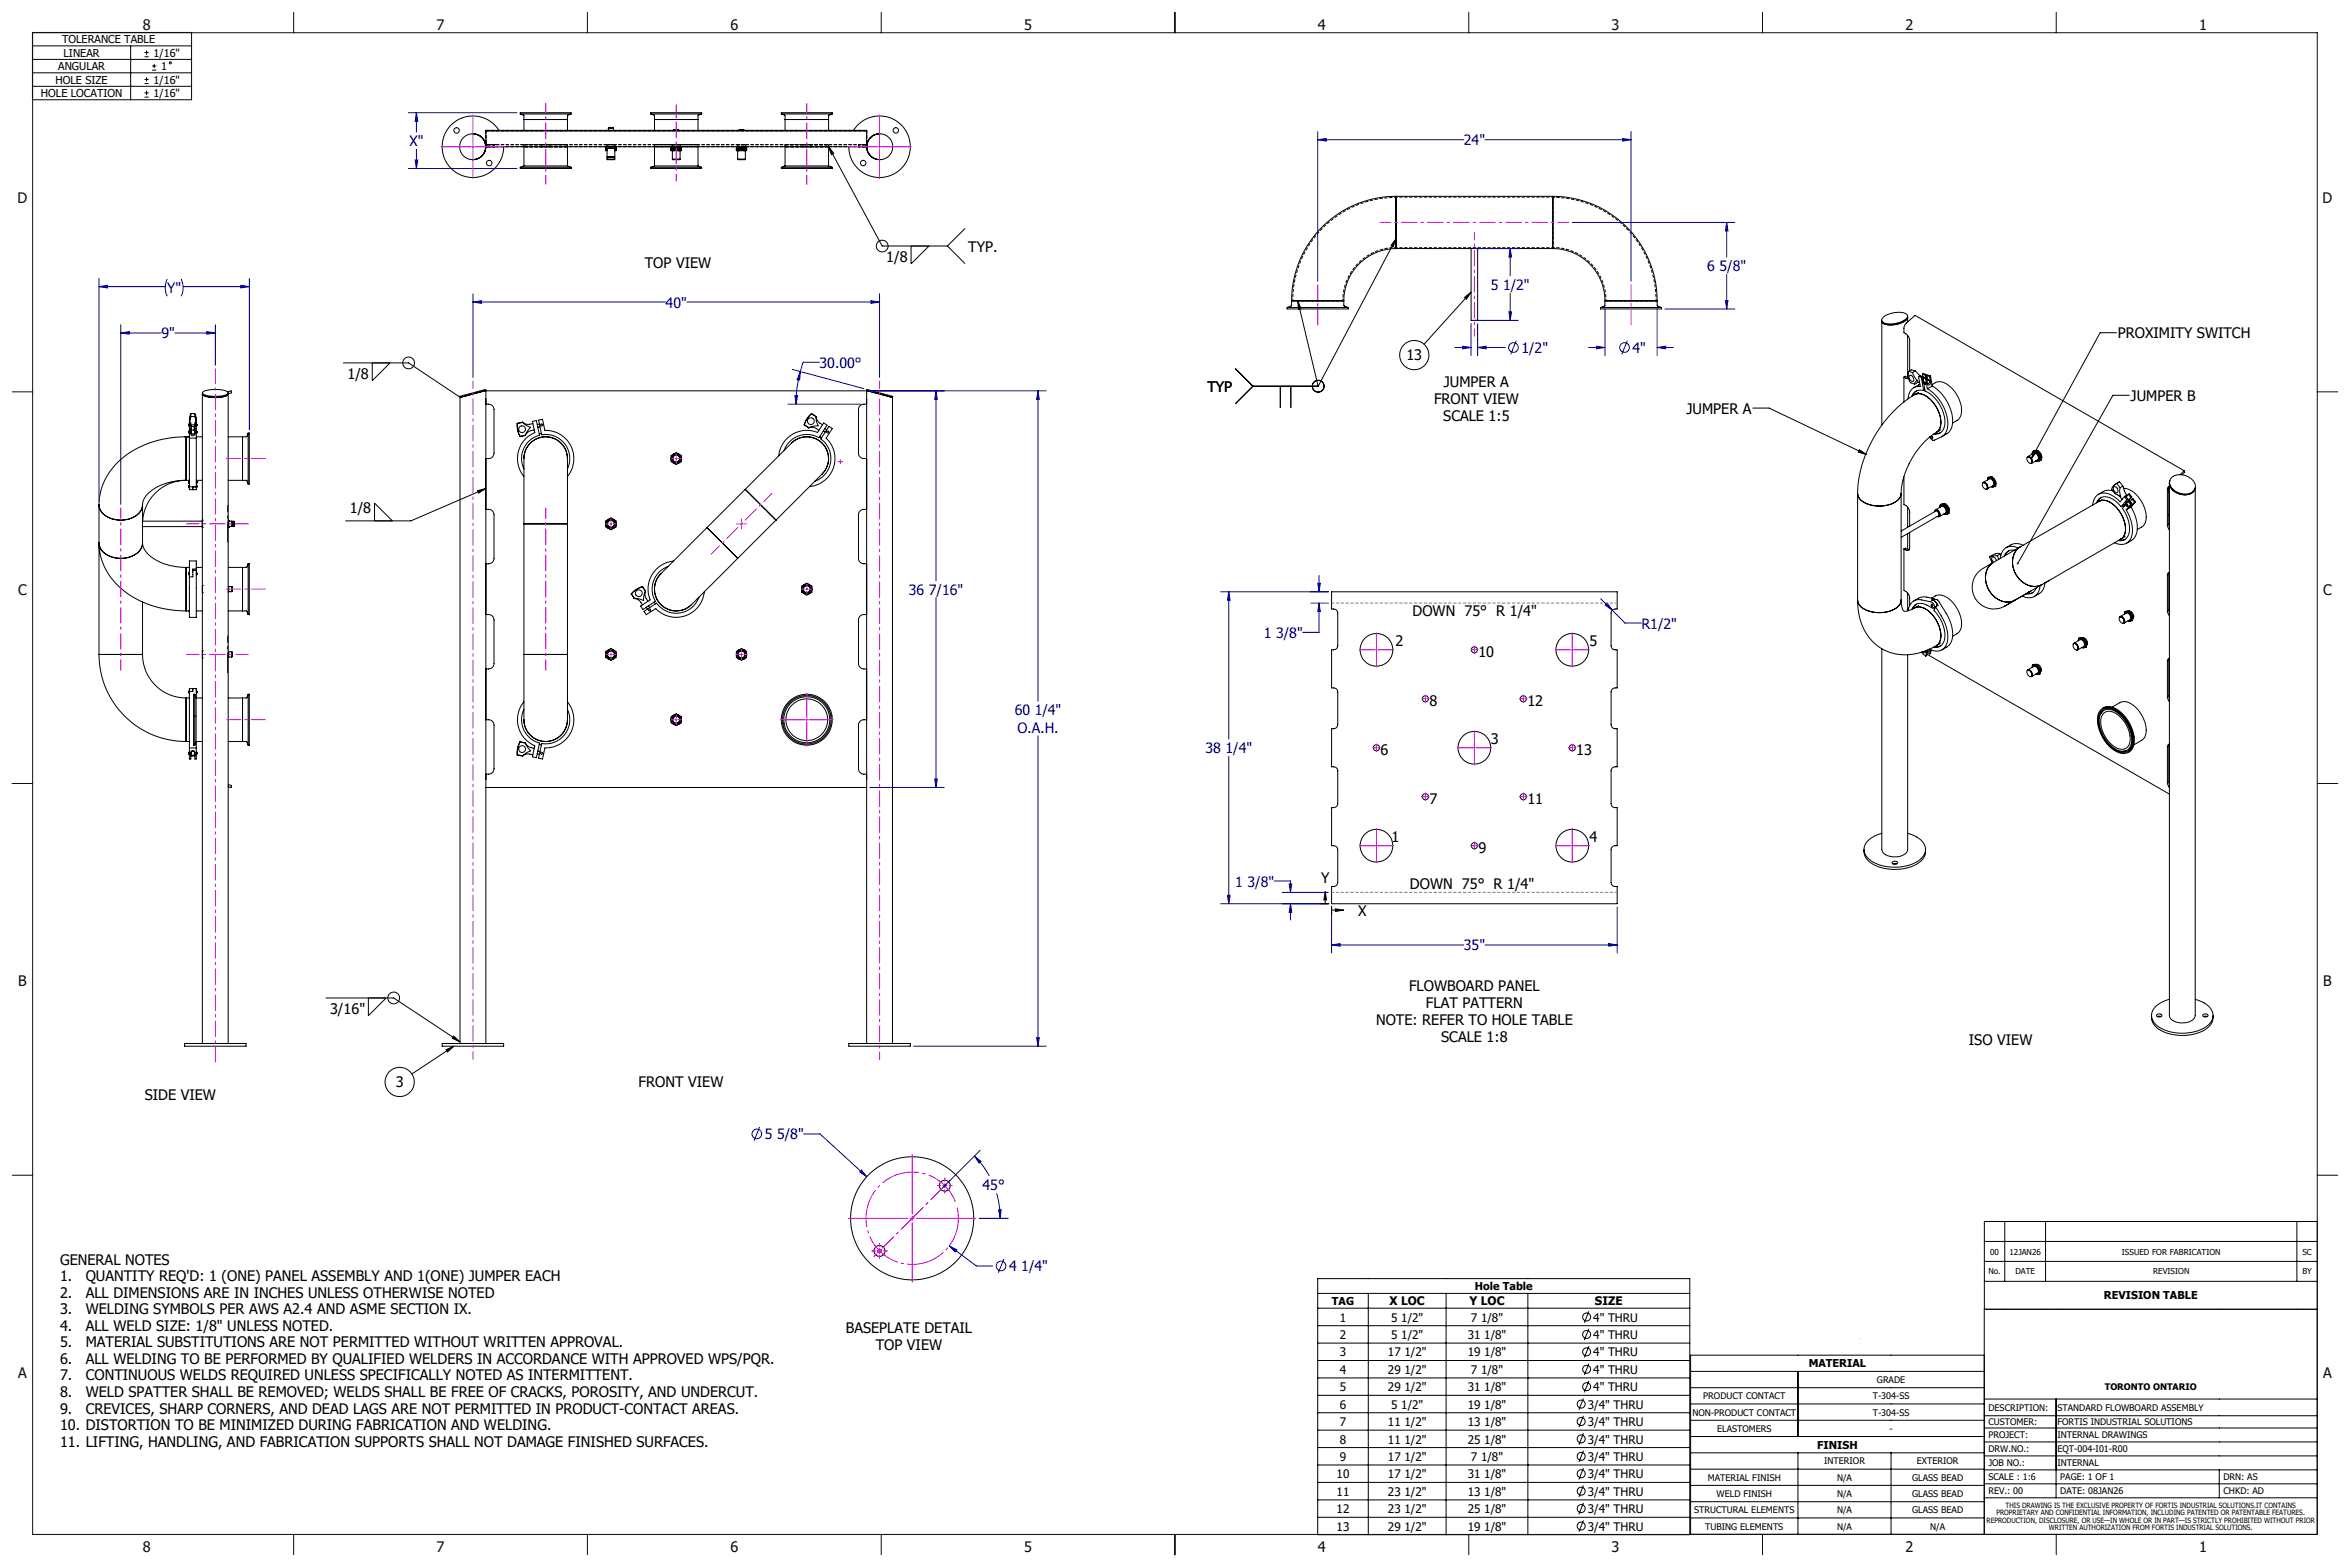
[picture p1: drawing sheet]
<svg xmlns="http://www.w3.org/2000/svg" width="914mm" height="610mm" viewBox="0 0 914 610" stroke-linecap="round" stroke-linejoin="round" font-family="sans-serif">
<defs><g id="words">
<g font-size="5.6" fill="#0f0f0f">
<text x="55.6" y="11.5">8</text>
<text x="169.9" y="11.5">7</text>
<text x="284.2" y="11.5">6</text>
<text x="398.5" y="11.5">5</text>
<text x="512.8" y="11.5">4</text>
<text x="627.1" y="11.5">3</text>
<text x="741.4" y="11.5">2</text>
<text x="855.7" y="11.5">1</text>
<text x="6.8" y="79">D</text>
<text x="903.8" y="79">D</text>
<text x="7" y="231.4">C</text>
<text x="904" y="231.4">C</text>
<text x="7.1" y="383.8">B</text>
<text x="904" y="383.8">B</text>
<text x="7" y="536.2">A</text>
<text x="904" y="536.2">A</text>
<text x="55.6" y="603.6">8</text>
<text x="169.9" y="603.6">7</text>
<text x="284.2" y="603.6">6</text>
<text x="398.5" y="603.6">5</text>
<text x="512.8" y="603.6">4</text>
<text x="627.1" y="603.6">3</text>
<text x="741.4" y="603.6">2</text>
<text x="855.7" y="603.6">1</text>
</g>
<g font-size="5.6">
<text x="344.9" y="102">1/8</text>
<text x="376.7" y="97.9">TYP.</text>
<text x="250.9" y="104.5">TOP VIEW</text>
<text x="824.1" y="131.6">PROXIMITY SWITCH</text>
<text x="547.2" y="140.2">13</text>
<text x="135.2" y="147.4">1/8</text>
<text x="469.8" y="152.4">TYP</text>
<text x="561.8" y="150.4">JUMPER A</text>
<text x="829" y="155.9">JUMPER B</text>
<text x="558" y="157">FRONT VIEW</text>
<text x="656.2" y="160.9">JUMPER A</text>
<text x="561.6" y="163.7">SCALE 1:5</text>
<text x="136.1" y="199.5">1/8</text>
<text x="549.6" y="239.6">DOWN 75° R 1/4&quot;</text>
<text x="543" y="251.2">2</text>
<text x="618.5" y="251.2">5</text>
<text x="575.3" y="255.7">10</text>
<text x="556.2" y="274.7">8</text>
<text x="594.3" y="274.7">12</text>
<text x="537.2" y="293.8">6</text>
<text x="580.1" y="289.3">3</text>
<text x="613.4" y="293.8">13</text>
<text x="556.2" y="312.8">7</text>
<text x="594.3" y="312.8">11</text>
<text x="541.4" y="327.4">1</text>
<text x="618.5" y="327.4">4</text>
<text x="575.3" y="331.9">9</text>
<text x="514" y="343.4">Y</text>
<text x="548.6" y="345.9">DOWN 75° R 1/4&quot;</text>
<text x="528.5" y="356.2">X</text>
<text x="548.3" y="385.5">FLOWBOARD PANEL</text>
<text x="128.4" y="394.5">3/16&quot;</text>
<text x="554.8" y="392.2">FLAT PATTERN</text>
<text x="535.4" y="398.8">NOTE: REFER TO HOLE TABLE</text>
<text x="560.8" y="405.5">SCALE 1:8</text>
<text x="766.1" y="406.5">ISO VIEW</text>
<text x="154" y="423">3</text>
<text x="248.5" y="422.9">FRONT VIEW</text>
<text x="56.3" y="427.8">SIDE VIEW</text>
<text x="23.3" y="492">GENERAL NOTES</text>
<text x="23.3" y="498.4">1.</text>
<text x="33.3" y="498.4">QUANTITY REQ'D: 1 (ONE) PANEL ASSEMBLY AND 1(ONE) JUMPER EACH</text>
<text x="23.3" y="504.9">2.</text>
<text x="33.3" y="504.9">ALL DIMENSIONS ARE IN INCHES UNLESS OTHERWISE NOTED</text>
<text x="23.3" y="511.3">3.</text>
<text x="33.3" y="511.3">WELDING SYMBOLS PER AWS A2.4 AND ASME SECTION IX.</text>
<text x="23.3" y="517.7">4.</text>
<text x="33.3" y="517.7">ALL WELD SIZE: 1/8&quot; UNLESS NOTED.</text>
<text x="329.1" y="518.6">BASEPLATE DETAIL</text>
<text x="23.3" y="524.2">5.</text>
<text x="33.3" y="524.2">MATERIAL SUBSTITUTIONS ARE NOT PERMITTED WITHOUT WRITTEN APPROVAL.</text>
<text x="340.8" y="525.2">TOP VIEW</text>
<text x="23.3" y="530.6">6.</text>
<text x="33.3" y="530.6">ALL WELDING TO BE PERFORMED BY QUALIFIED WELDERS IN ACCORDANCE WITH APPROVED WPS/PQR.</text>
<text x="23.3" y="537">7.</text>
<text x="33.3" y="537">CONTINUOUS WELDS REQUIRED UNLESS SPECIFICALLY NOTED AS INTERMITTENT.</text>
<text x="23.3" y="543.5">8.</text>
<text x="33.3" y="543.5">WELD SPATTER SHALL BE REMOVED; WELDS SHALL BE FREE OF CRACKS, POROSITY, AND UNDERCUT.</text>
<text x="23.3" y="549.9">9.</text>
<text x="33.3" y="549.9">CREVICES, SHARP CORNERS, AND DEAD LAGS ARE NOT PERMITTED IN PRODUCT-CONTACT AREAS.</text>
<text x="23.3" y="556.4">10. DISTORTION TO BE MINIMIZED DURING FABRICATION AND WELDING.</text>
<text x="23.3" y="562.8">11. LIFTING, HANDLING, AND FABRICATION SUPPORTS SHALL NOT DAMAGE FINISHED SURFACES.</text>
</g>
<g font-size="5.5" fill="#0000a0">
<text x="159.3" y="56.8">X&quot;</text>
<text x="569.6" y="56.5">24&quot;</text>
<text x="664.3" y="105.5">6 5/8&quot;</text>
<text x="580.1" y="112.8">5 1/2&quot;</text>
<text x="65.1" y="114.1">Y&quot;</text>
<text x="259" y="119.7">40&quot;</text>
<text x="62.8" y="131.7">9&quot;</text>
<text x="592" y="137.3">1/2&quot;</text>
<text x="635.2" y="137.3">4&quot;</text>
<text x="318.9" y="143.1">30.00°</text>
<text x="353.6" y="231.3">36 7/16&quot;</text>
<text x="638.7" y="244.5">R1/2&quot;</text>
<text x="491.8" y="248.1">1 3/8&quot;</text>
<text x="394.8" y="278.3">60 1/4&quot;</text>
<text x="395.9" y="285">O.A.H.</text>
<text x="469.1" y="293">38 1/4&quot;</text>
<text x="480.7" y="344.9">1 3/8&quot;</text>
<text x="569.6" y="369.7">35&quot;</text>
<text x="297.6" y="443.3">5 5/8&quot;</text>
<text x="382.3" y="463">45°</text>
<text x="392.6" y="494.6">4 1/4&quot;</text>
</g>
<g font-size="4.6">
<text x="540.7" y="507.8">X LOC</text>
<text x="571.8" y="507.8">Y LOC</text>
<text x="620.6" y="507.8">SIZE</text>
<text x="521.3" y="514.1">1</text>
<text x="541.3" y="514.1">5 1/2&quot;</text>
<text x="572.3" y="514.1">7 1/8&quot;</text>
<text x="619.9" y="514.1">4&quot; THRU</text>
<text x="521.3" y="520.9">2</text>
<text x="541.3" y="520.9">5 1/2&quot;</text>
<text x="571.1" y="520.9">31 1/8&quot;</text>
<text x="619.9" y="520.9">4&quot; THRU</text>
<text x="521.3" y="527.7">3</text>
<text x="540" y="527.7">17 1/2&quot;</text>
<text x="571.1" y="527.7">19 1/8&quot;</text>
<text x="619.9" y="527.7">4&quot; THRU</text>
<text x="521.3" y="534.5">4</text>
<text x="540" y="534.5">29 1/2&quot;</text>
<text x="572.3" y="534.5">7 1/8&quot;</text>
<text x="619.9" y="534.5">4&quot; THRU</text>
<text x="521.3" y="541.2">5</text>
<text x="540" y="541.2">29 1/2&quot;</text>
<text x="571.1" y="541.2">31 1/8&quot;</text>
<text x="619.9" y="541.2">4&quot; THRU</text>
<text x="521.3" y="548">6</text>
<text x="541.3" y="548">5 1/2&quot;</text>
<text x="571.1" y="548">19 1/8&quot;</text>
<text x="617.8" y="548">3/4&quot; THRU</text>
<text x="521.3" y="554.8">7</text>
<text x="540" y="554.8">11 1/2&quot;</text>
<text x="571.1" y="554.8">13 1/8&quot;</text>
<text x="617.8" y="554.8">3/4&quot; THRU</text>
<text x="521.3" y="561.6">8</text>
<text x="540" y="561.6">11 1/2&quot;</text>
<text x="571.1" y="561.6">25 1/8&quot;</text>
<text x="617.8" y="561.6">3/4&quot; THRU</text>
<text x="521.3" y="568.3">9</text>
<text x="540" y="568.3">17 1/2&quot;</text>
<text x="572.3" y="568.3">7 1/8&quot;</text>
<text x="617.8" y="568.3">3/4&quot; THRU</text>
<text x="520.1" y="575.1">10</text>
<text x="540" y="575.1">17 1/2&quot;</text>
<text x="571.1" y="575.1">31 1/8&quot;</text>
<text x="617.8" y="575.1">3/4&quot; THRU</text>
<text x="520.1" y="581.9">11</text>
<text x="540" y="581.9">23 1/2&quot;</text>
<text x="571.1" y="581.9">13 1/8&quot;</text>
<text x="617.8" y="581.9">3/4&quot; THRU</text>
<text x="520.1" y="588.7">12</text>
<text x="540" y="588.7">23 1/2&quot;</text>
<text x="571.1" y="588.7">25 1/8&quot;</text>
<text x="617.8" y="588.7">3/4&quot; THRU</text>
<text x="520.1" y="595.4">13</text>
<text x="540" y="595.4">29 1/2&quot;</text>
<text x="571.1" y="595.4">19 1/8&quot;</text>
<text x="617.8" y="595.4">3/4&quot; THRU</text>
</g>
<g font-size="4.2">
<text x="24.2" y="16.8">TOLERANCE TABLE</text>
<text x="24.7" y="22.1">LINEAR</text>
<text x="59.8" y="22.1">1/16&quot;</text>
<text x="22.6" y="27.3">ANGULAR</text>
<text x="62.7" y="27.3">1</text>
<text x="21.6" y="32.5">HOLE SIZE</text>
<text x="59.8" y="32.5">1/16&quot;</text>
<text x="15.9" y="37.8">HOLE LOCATION</text>
<text x="59.8" y="37.8">1/16&quot;</text>
<text x="573.9" y="501.9">Hole Table</text>
<text x="518.3" y="507.6">TAG</text>
<text x="818.7" y="505.5">REVISION TABLE</text>
<text x="703.8" y="531.9">MATERIAL</text>
<text x="707.1" y="563.5">FINISH</text>
</g>
<g font-size="3.5">
<text x="730.3" y="538">GRADE</text>
<text x="662.8" y="544.3">PRODUCT CONTACT</text>
<text x="728.7" y="544.3">T-304-SS</text>
<text x="819" y="540.6">TORONTO ONTARIO</text>
<text x="658.5" y="550.7">NON-PRODUCT CONTACT</text>
<text x="728.7" y="550.7">T-304-SS</text>
<text x="773.7" y="548.8">DESCRIPTION:</text>
<text x="800.6" y="548.8">STANDARD FLOWBOARD ASSEMBLY</text>
<text x="668.1" y="557">ELASTOMERS</text>
<text x="735.2" y="557">-</text>
<text x="773.7" y="554.5">CUSTOMER:</text>
<text x="800.6" y="554.5">FORTIS INDUSTRIAL SOLUTIONS</text>
<text x="773.7" y="559.6">PROJECT:</text>
<text x="800.6" y="559.6">INTERNAL DRAWINGS</text>
<text x="709.8" y="569.7">INTERIOR</text>
<text x="745.8" y="569.7">EXTERIOR</text>
<text x="773.7" y="565">DRW.NO.:</text>
<text x="800.6" y="565">EQT-004-I01-R00</text>
<text x="773.7" y="570.4">JOB NO.:</text>
<text x="773.7" y="575.9">SCALE : 1:6</text>
<text x="800.6" y="570.4">INTERNAL</text>
<text x="801.7" y="575.9">PAGE: 1 OF 1</text>
<text x="865.2" y="575.9">DRN: AS</text>
<text x="664.5" y="576">MATERIAL FINISH</text>
<text x="714.8" y="576">N/A</text>
<text x="744.1" y="576">GLASS BEAD</text>
<text x="773.7" y="581.3">REV.: 00</text>
<text x="801.7" y="581.3">DATE: 08JAN26</text>
<text x="865.2" y="581.3">CHKD: AD</text>
<text x="667.9" y="582.3">WELD FINISH</text>
<text x="714.8" y="582.3">N/A</text>
<text x="744.1" y="582.3">GLASS BEAD</text>
<text x="659.3" y="588.7">STRUCTURAL ELEMENTS</text>
<text x="714.8" y="588.7">N/A</text>
<text x="744.1" y="588.7">GLASS BEAD</text>
<text x="663.5" y="595">TUBING ELEMENTS</text>
<text x="714.8" y="595">N/A</text>
<text x="751.1" y="595">N/A</text>
</g>
<g font-size="3.2">
<text x="774.4" y="488">00</text>
<text x="781.9" y="488">12JAN26</text>
<text x="825.7" y="488">ISSUED FOR FABRICATION</text>
<text x="895.9" y="488">SC</text>
<text x="773.7" y="495.8">No.</text>
<text x="784.2" y="495.8">DATE</text>
<text x="837.8" y="495.8">REVISION</text>
<text x="895.9" y="495.8">BY</text>
</g>
<g font-size="2.8">
<text x="780.4" y="586.7">THIS DRAWING IS THE EXCLUSIVE PROPERTY OF FORTIS INDUSTRIAL SOLUTIONS.IT CONTAINS</text>
<text x="773" y="592.3">REPRODUCTION, DISCLOSURE, OR USE—IN WHOLE OR IN PART—IS STRICTLY PROHIBITED WITHOUT PRIOR</text>
<text x="776.9" y="589.5">PROPRIETARY AND CONFIDENTIAL INFORMATION, INCLUDING PATENTED OR PATENTABLE FEATURES.</text>
<text x="797.3" y="595.1">WRITTEN AUTHORIZATION FROM FORTIS INDUSTRIAL SOLUTIONS.</text>
</g>
</g></defs>
<g fill="none" stroke="#000" stroke-width=".39">
<path d="M12.6 12.6h61.9v26.2h-61.9zM12.6 17.9h61.9M50.8 17.9v20.9M57 19.6v1.7M12.6 23.1h61.9M12.6 28.3h61.9M12.6 33.6h61.9M56.2 22.1h1.7M56.2 20.4h1.7M56.2 32.5h1.7M56.2 30.9h1.7M56.2 37.8h1.7"/>
<path d="M56.2 36.1h1.7M57 30.1v1.6M57 35.3v1.7M59.2 27.3h1.6M59.2 25.7h1.6M60 24.9v1.6M183.9 52.1a5 5 0 0 1 5.2 5M189.1 57.1a5.1 5.1 0 0 1-5.2 5M189.1 57.1v-6.4h148.1v6.4M189.1 50.9h148.1M189.1 57.1h148.1M194.2 50.7a12 12 0 0 0-19.5-1.2 12 12 0 0 0 5.3 18.8 12 12 0 0 0 16-11.2"/>
<path d="M202.4 44.3l1.5 .7v5.7M202.4 44.3h19.8M202.4 44.3v-.4h19.8v.4M203.9 46.5h16.9zM203.9 57.1v7.5M220.8 57.1v7.5M222.2 44.3l-1.4 .6v5.8M235.7 57.3h2M235.7 57.6l1 .1M235.7 57.1v.2M235.7 58.5l.5 .1M235.7 58h.5z"/>
<path d="M235.7 57.3v.3M235.7 58.1v.4M236.2 57.7v4.2M236.7 57.7h2M236.7 49.8h2M236.7 49.8v.9M236.9 49.7h1.7M237.7 57.3h2M237.7 57.6l1 .1M237.7 57.6l-1 .1M237.7 57.3v.3M238.6 49.7l-1.9 .1"/>
<path d="M238.6 49.7l.1 .1M238.7 49.8v.9M239.2 58l.5 .1zM239.2 57.7v4.2M239.7 57.6l-1 .1M239.7 57.1v.2M239.7 58.5l-.5 .1M239.7 57.3v.3M239.7 58.1v.4M253.2 44.3l1.5 .7v5.7M253.2 44.3h19.8M253.2 44.3v-.4h19.8v.4"/>
<path d="M254.7 46.5h16.9zM254.7 57.1v7.5M261.1 57.8l1 .2M261.1 58h1M261.1 57.8v.2M261.1 58.5l1 .1M261.1 58v.1M261.1 57.5v.3M261.1 58.1v.4M261.6 57.1v.2M261.6 58.6v3.3M262.1 50.7h.1"/>
<path d="M262.1 57.3l-1 .2M262.1 57.3l1 .2M262.1 58h2M262.1 57.3h2M262.1 58l1 .1M262.1 58l-1 .1M262.1 58.6h2M262.1 50.7h2M262.2 50.6h1.8M262.2 50.6l-.1 .1M262.3 50.6h1.7M263.1 57.8l-1 .2"/>
<path d="M263.1 57.8l1 .2M263.1 58.5l1 .1M263.1 58.5l-1 .1M263.1 57.5v.3M263.1 58.1v.4M264 50.6l.1 .1M264.1 50.7h.1M264.1 57.3l-1 .2M264.1 57.3l1 .2M264.1 58h1M264.1 58l1 .1M264.1 58l-1 .1"/>
<path d="M264.6 57.1v.2M264.6 58.6v3.3M265.1 57.8l-1 .2M265.1 57.8v.2M265.1 58.5l-1 .1M265.1 58v.1M265.1 57.5v.3M265.1 58.1v.4M271.6 57.1v7.5M273 44.3l-1.4 .6v5.8M286.5 58.5l1 .1M286.5 58v.1"/>
<path d="M286.5 58h1M286.5 57.8l1 .2M286.5 57.8v.2M286.5 57.5v.3M286.5 58.1v.4M287 57.1v.2M287 58.6v3.3M287.5 50.7h.1M287.5 58l1 .1M287.5 58h2M287.5 58l-1 .1M287.5 58.6h2"/>
<path d="M287.5 57.3l-1 .2M287.5 57.3l1 .2M287.5 57.3h2M287.5 50.7h2M287.6 50.6h1.8M287.6 50.6l-.1 .1M287.7 50.6h1.7M288.5 58.5l1 .1M288.5 58.5l-1 .1M288.5 57.8l-1 .2M288.5 57.8l1 .2M288.5 57.5v.3"/>
<path d="M288.5 58.1v.4M289.4 50.6l.1 .1M289.5 50.7h.1M289.5 58l-1 .1M289.5 58l1 .1M289.5 58h1M289.5 57.3l-1 .2M289.5 57.3l1 .2M290 57.1v.2M290 58.6v3.3M290.5 58.5l-1 .1M290.5 58v.1"/>
<path d="M290.5 57.8l-1 .2M290.5 57.8v.2M290.5 57.5v.3M290.5 58.1v.4M304 44.3l1.5 .7v5.7M304 44.3h19.8M304 44.3v-.4h19.8v.4M305.5 46.5h16.9zM305.5 57.1v7.5M322.4 57l2 2.7-.9 .4zM322.4 57.1v7.5M322.4 57l20.9 38.7h25.4"/>
<path d="M323.8 44.3l-1.4 .6v5.8M332.1 50.7a12 12 0 0 1 19.5-1.2 12 12 0 0 1-5.4 18.8 12 12 0 0 1-15.9-11.2M337.2 57.1a5 5 0 0 0 5.1 5M342.3 52.1a5 5 0 0 0-5.1 5M202.4 65.1h19.8M202.4 65.1v.4h19.8v-.4M203.9 64.6h16.9M203.9 64.6l-1.5 .5M220.8 64.6l1.4 .5M236.2 61.9h3M236.2 61.9l.1 .1M236.3 61.1h2.8"/>
<path d="M236.3 62h2.8M239.2 61.9l-.1 .1M253.2 65.1h19.8M253.2 65.1v.4h19.8v-.4M254.7 64.6h16.9M254.7 64.6l-1.5 .5M261.6 61.9h3M261.6 61.9l.1 .1M261.7 62h2.8M264.6 61.9l-.1 .1M271.6 64.6l1.4 .5M287 61.9h3"/>
<path d="M287 61.9l.1 .1M287.1 62h2.8M290 61.9l-.1 .1M304 65.1h19.8M304 65.1v.4h19.8v-.4M305.5 64.6h16.9M305.5 64.6l-1.5 .5M322.4 64.6l1.4 .5M543.2 76.4a40.6 40.6 0 0 0-40.6 40.6M543.2 76.4v20.3M543.2 76.4h61M604.2 76.4a40.6 40.6 0 0 1 40.6 40.6"/>
<path d="M604.2 76.4v20.3M354.5 95.7v7l7-7M368.7 95.7l6.7 6.8M375.4 89l-6.7 6.7M543.2 96.7a20.4 20.4 0 0 0-20.3 20.3M543.2 92.9l-1.1 3.1-.9-.5zM543.2 96.7h29.2M543.2 92.9l-30.3 57.3h-25.4M572.4 96.7h2.6M572.4 96.7v27.9h2.6v-27.9M575 96.7h29.2M604.2 96.7a20.4 20.4 0 0 1 20.3 20.3"/>
<path d="M500.8 119.6h23.8M500.8 119.6v.6h23.8v-.6M502.6 117l-.1 2-1.7 .6M502.6 117h10.1M505 117l1.2 3.1-1 .2zM505 117l7.9 33.3h-25.4M512.7 117h10.2M522.9 117v1.9l1.7 .7M569.8 115.7l2.6-2.1-1.8 2.8zM572.4 113.6l-18.3 20.3M622.8 119.6h23.7M622.8 119.6v.6h23.7v-.6"/>
<path d="M624.5 117l-.1 2-1.6 .6M624.5 117h20.3M644.8 117v1.9l1.7 .7M732.2 125v40.4M732.8 123.4a9.2 9.2 0 0 1 9.1-1.2 1.39 1.39 0 0 1-.8 2.3 8.9 8.9 0 0 1-8.7 .7 1.2 1.2 0 0 1 .4-1.8zM742.2 122.8a2.45 2.45 0 0 1-2.2 2.7 8.6 8.6 0 0 1-7.5 .1l-.3-.9M742.3 123.4v1.8M742.3 130.5v16.4M823.5 129.4h-6.3l-26.9 49.2M78.7 153.3a5.9 5.9 0 0 0 5.4 1.3l3.3-.4 1.1-.5 .3-.4M78.7 152.9v253M79 152.5a12.1 12.1 0 0 1 9.7 .1 1.05 1.05 0 0 1-1.3 1.2 11.6 11.6 0 0 1-8.6-.8z"/>
<path d="M88.5 152.4l1.4-.4 .2 .8-1.3 .4M88.8 152.9v253M133.6 141.2h25.4l20 13.4M144.9 141.2v6.9l6.9-6.9M179 154.6v251.3M189.1 151.9l-10.1 2.7M189.1 151.9a.86 .86 0 0 0-1.5 0l-8.7 2.3 .1 .4M189.1 157.2a2.4 2.4 0 0 1 3.1 2.1v17a2.4 2.4 0 0 1-3.1 2.1M189.1 151.9v254M189.1 152h148.1M337.2 151.9l10.1 2.7M337.2 151.9l.2-.4 9.9 2.7v.4"/>
<path d="M337.2 157.2a2.36 2.36 0 0 0-3.2 2.1v17a2.36 2.36 0 0 0 3.2 2.1M337.2 151.9v254M347.3 154.6v251.3M480.8 143.4l6.7 6.8M480.8 143.5l6.7 6.8M487.5 150.3l-6.7 6.7M487.5 150.2l-6.7 6.8M498.2 150.2v8.5M502.3 150.2l-.1 8.5M682 158.7h6.4l37.9 18.1M740.8 146.7l1 .5h.8M740.8 146.7l.6-.3 1.2 .6"/>
<path d="M740.8 146.7v9.7M742.8 144.5a4.5 4.5 0 0 0 .7 4.4l1.5 .5M742.8 144.5l1.4 .5M743.1 146.1a1.52 1.52 0 0 1 1.3 2.2 1.52 1.52 0 0 1-1.3-2.2zM743.1 144.2l-.1-12.4a3.7 3.7 0 0 0-2.2-2.4v-2l.4-1 4-3.7 104.7 60.5M744.2 145l.8 1.7 1.1 1.3-.8 .6-.3 .8M745 153.5a48.2 48.2 0 0 0-22.2 38.5M745 153.5a5.8 5.8 0 0 1 6.8 2.6 10.9 10.9 0 0 1 2.8 10.9l-1.1 1.2M745.3 144.3a4.5 4.5 0 0 0 2.9 2.2M745.3 144.3l-1.1 .7M745.3 144.3l-1.5-.4-1 .6M745.7 152.1l-1.4 1.9"/>
<path d="M746 148.7l.9 .1M746.2 148.6l-1.2 .8M746.5 146.4l.7 3.9a4.5 4.5 0 0 0-4.8 4.9M746.5 146.4l.4-.2 1.1 .4M746.5 146.4l1.1 .4M746.6 152.7l-1.6 .8M747 149.5l-2.3 1.3M747.6 146.8l.9 5.1M747.9 146.5h.3M748 146.6l.6 2.6M748 146.6l-.4 .2M748 145.6l1.1 .3"/>
<path d="M748 145.6l.2 .9M748 145.6l.4-.3 1.1 .4M748.1 147.3l.2 .1M748.2 146.5v.5M748.2 147l.9 5.2a13.7 13.7 0 0 1 7.4 14 3.6 3.6 0 0 1-4.2 2.7M748.2 147l1.1 .4M748.2 147l.4-.2 1.1 .3M748.3 148.5l.2 .1M748.5 151.9a3.5 3.5 0 0 0-4.6 2.3M748.9 148.7h-.1M748.9 151.2l-.1 .5-.3 .2M749.1 145.9l.2 1.1"/>
<path d="M749.3 147.4l.6 3.8M749.5 145.7l-.4 .2M749.5 145.7l.3 2M749.7 147.1l-.4 .3M749.7 147.1l.3 2.3M749.7 146.1l1.1 .4M749.7 146.1l.3 1.6M749.7 146.1l.4-.2 1.1 .4M749.8 147.7a.79 .79 0 0 1 1 .7 .79 .79 0 0 1-.8 .9M749.9 151.2a16.4 16.4 0 0 1 7.8 15.7 4.5 4.5 0 0 1-2.3 3.1l-3 1.3-1-.5-.5-.9M750.4 147.8l.4 .7M750.8 146.5l.4 2.2a.65 .65 0 0 1-.3 .9 .65 .65 0 0 1-.9-.2"/>
<path d="M751.2 146.3l-.4 .2M751.2 146.3l.6 3.9M751.7 149.6l1.3-.7a5.4 5.4 0 0 1 6.1 1.8 11.5 11.5 0 0 1 3.6 11.5l-.7 1-2.2 1.4M751.8 150.2a16.3 16.3 0 0 1 7.8 15.6 4.6 4.6 0 0 1-2.1 2.9l-1.9 1.1M751.8 150.2l-1.9 1M828.5 153.8h-6.4l-37 65.4M71.8 169.9h1.9M72.4 169.9a36.7 36.7 0 0 0-29 12.7 22.4 22.4 0 0 0-4.9 13.8M72.4 169.9v17M72.4 169.9h.1M73.4 167.9v.5l.3 .1M73.4 167.9h.1"/>
<path d="M73.7 165l-.3 .1v.5l.3 .1M73.7 167.7l-.3 .2M73.7 170.4v19M73.7 164.5h.6v4.3a.8 .8 0 0 0 .8 .7 .8 .8 0 0 0 .7-.7v-4.3h.6M73.7 166.7h.6l.2 .5M73.7 163.1h.1M73.7 170.4h2.7M73.7 165.9h.6M73.7 165.4h.6M73.8 163.8v-1.3v2.1M74.3 165.5l.7-.3 .8 .3M74.3 162.1l-.5 2.4"/>
<path d="M74.3 162.1h1.5M74.3 161l-.5 1.8-.1 7.6M74.3 161h1.5M74.3 168.5h.1M74.3 167.7h.1M74.3 161v1.1M74.4 168.5a.77 .77 0 0 0 .7 .4 .77 .77 0 0 0 .6-.4M74.4 167.7a.8 .8 0 0 1 1.3 0M74.4 167.7v.8M74.4 167.7h.1M74.5 167.5v-1.2a.54 .54 0 0 1 .5-.4 .54 .54 0 0 1 .6 .4v1.2M75.7 167.7v.8"/>
<path d="M75.7 168.5h.1M75.7 167.7h.1M75.8 162.1l.5 2.4-.1-2 .1 1.3M75.8 161l.6 2.1v7.3M75.8 161v1.1M75.8 165.9h.6M75.8 165.4h.6M75.8 167.5v.2M76.4 165l.3 .1v.5l-.3 .1M76.4 167.7l.3 .2M76.4 170.4v19M76.4 166.7h-.6l-.2 .5"/>
<path d="M76.4 169.9h2.3M76.7 167.9v.4l-.3 .2M76.7 167.9h.1M94.4 169.9v17zM96.6 168.5l-.8 1.4h-7M96.6 168.5h.4v19.8h-.4M96.6 168.5v19.8M201.3 164.7a8.4 8.4 0 0 0 1.1 5.2M201.3 164.7v.1M201.3 164.8l.2 2.5 .9 2.5M202.4 169.8v.1M203.3 164.2a2.99 2.99 0 0 0 2.9 .8l1.1-.2"/>
<path d="M203.3 164.4l1.5 1.1 1.6 .8-1.1 1.3-.9 1.7M203.3 164.2v.2M203.3 164.2l-2 .5M203.3 164.4l-2 .4M204.4 169.3v.1M204.4 169.4l-2 .5M204.4 169.3l-2 .5M207.9 167.3a3.9 3.9 0 0 0-3.3 1.8l-.2 .3M209.9 165l-.8 .2M210.1 166l-.8 .2M210.6 168.6l-.8 .2M261.1 178.4l.3 1 .7 .7"/>
<path d="M261.1 178.4a1.15 1.15 0 0 0 1 1.7M262.1 176.7a1.84 1.84 0 0 0-1 1.7M262.1 176.7l1-.3 1 .3M262.1 176.7a1.15 1.15 0 0 0-1 1.7M262.1 176.7a1.14 1.14 0 0 1 2 0M264.1 176.7a1.84 1.84 0 0 1 1 1.7M264.1 176.7a1.15 1.15 0 0 1 1 1.7M265.1 178.4l-.2 1-.8 .7M265.1 178.4a1.15 1.15 0 0 1-1 1.7M305.1 175.3a9.4 9.4 0 0 1 13.6-5l3.1-4.9-1.3-.9-2.4 3.7a11 11 0 0 0-15.1 9.1M312.9 165.3l1.8 1.2M313 165.2l-.1 .1"/>
<path d="M313 165.2l1.7 1.2M314.7 166.5a3.1 3.1 0 0 1 2.9 .2l1.1 .7M314.7 166.4v.1M315.7 161l-1.8 2.3-.9 1.9M315.7 161l1.8 1.1M315.8 160.9a8.8 8.8 0 0 0-2.9 4.4M315.8 160.9l-.1 .1M315.8 160.9l1.8 1.1M317.5 162.1l.2 1.9 .6 1.7-1.8 .1-1.8 .6M317.6 162a3.4 3.4 0 0 0 1.4 2.6l1 .6M317.6 162l-.1 .1M318.9 169.9l.8 .4z"/>
<path d="M320.4 167.6l.7 .5M321 166.7l.7 .5M723.5 175l2.8 1.8-3.2-.9zM751 170l-.2 .1M751.5 169.8l-.1 .5 .5 .2M751.6 169.8l.3 .1 .1 .5M751.6 169.8h-.1M752 170.4l-.1 .1M753.5 168.2a31.2 31.2 0 0 0-13.8 23.8M755 168.3l-2.3 .4M755.1 167.1l-1.6 1.1M788.8 178a.96 .96 0 0 1 1-.4 .96 .96 0 0 1 .7 .9 .99 .99 0 0 1 .4 1 .99 .99 0 0 1-.8 .8"/>
<path d="M788.8 177.9a1.44 1.44 0 0 1 1.5 .7 1.44 1.44 0 0 1-.2 1.7l-.9-.6a1.51 1.51 0 0 1-.4-1.8zM789 177.8a1.53 1.53 0 0 1 1.4 .8 1.53 1.53 0 0 1-.1 1.6 1.53 1.53 0 0 0 .1-1.6 1.53 1.53 0 0 0-1.4-.8zM789 177.6l2.4-1.3a1.76 1.76 0 0 1 1.5 2.6l-2.4 1.3M790.8 175.8l-.1 .9 .3-.8 .4-.1M790.8 175.8h.6M791.3 175.5h.6M791.3 175.5v.1M791.4 175.8l.7 .1 .7 .7M791.5 175.4l.8 .5-2 2.7zM791.9 175.5l-1.1 .3M791.9 175.5h.5M792.1 179.3l.7 .1"/>
<path d="M792.2 179.2l.6 .2M792.2 175.6l.6 1M792.2 175.6l-.8 .2M792.4 175.5l.9 .8M792.4 175.5l-.2 .1M792.7 175.3l.6 1M792.7 175.3l-.8 .2M792.8 176.6l.8 .8M792.8 176.6l.7 1.8M792.9 175.2l1.4 1.8M792.9 175.2l-1.6 .3M792.9 175.2l-.2 .1"/>
<path d="M793.2 176.2l.1 .1M793.3 176.3l.6 .9M793.3 176.3l.8 .8M793.5 178.4l-.1 .6-.6 .4M793.5 178.4l.1 .9M793.6 177.4l-.1 1M793.6 179.3l-.8 .1M793.9 177.2l.1 .9M793.9 177.2l-.3 .2M794 178.1l-.1 1-.3 .2M794 178.1l.1 .9M794 178v.1"/>
<path d="M794.1 177.1l-.1 1M794.1 179h-.2M794.3 177l.2 1.4-.4 .6M794.3 177l-.2 .1M38.5 196.4a7.1 7.1 0 0 0 7.4 5.9 8.6 8.6 0 0 0 9.4-4.8l.2-1.1M38.5 196.4v58.2M55.5 196.4v6.7M72.1 186.9a17 17 0 0 0-16.6 15.8h23.2v2.2h-23.3M72.4 186.9a19 19 0 0 0-16.2 6.8l-.7 2.7M72.4 186.9h1.3M73.4 187.5l.3 .6M73.4 187.5h.1"/>
<path d="M73.7 188.8l-.3 .2v.5l.3 .1M73.7 187.3l-.3 .2M73.7 189.4v1.1M73.7 190.5h2.7M73.7 189.4h2.7M73.7 190.5h.1M75 189.4v1.1M75 190.5h.1M76.4 188.8l.3 .1v.6l-.3 .1M76.4 187.3l.3 .2M76.4 189.4h.1M76.4 189.4v1.1"/>
<path d="M76.4 190.5h.1M76.4 186.9h2.3M76.7 187.5v.4l-.3 .2M76.7 187.5h.1M88.8 186.9h7.1l.7 1.4M185.8 190.9l3.3-.9-2.9 1.8zM189.1 198.2a2.4 2.4 0 0 1 3.1 2.1v16.9a2.4 2.4 0 0 1-3.1 2.1M189.1 190l-29.2 12.6h-25.4M203.9 182.4a9.3 9.3 0 0 1 6-13.1l-1.2-5.7-1.5 .3 .9 4.4a10.9 10.9 0 0 0-4.2 17M220.8 182.4a9.4 9.4 0 0 0-10-13.2l-1.3-5.8 1.6-.3 .9 4.3a11 11 0 0 1 10.2 6.2 11 11 0 0 1-1.4 11.7M262.1 180.1l.8 .3 1.2-.3M262.1 180.1a1.18 1.18 0 0 0 2 0"/>
<path d="M290 190.4l15.4-15.4a14.9 14.9 0 0 1 6.8-4.9 8.6 8.6 0 0 1 9.6 5.2 8.6 8.6 0 0 1-3.3 10.4l-16.6 16.7M290 190.4l11.9 12M290 190.4l-14.9 14.8M317 187.3a9.4 9.4 0 0 0 2.4-16.6l3.1-4.8 1.3 .8-2.3 3.7a10.9 10.9 0 0 1 2.8 11.6 10.9 10.9 0 0 1-9.3 7.3M337.2 198.2a2.36 2.36 0 0 0-3.2 2.1v16.9a2.36 2.36 0 0 0 3.2 2.1M722.8 192a5.6 5.6 0 0 0 4.9 4.4 11.8 11.8 0 0 0 11.3-2.5l.7-1.9M722.8 192v41.4M739.7 192v41.4M740.8 185.5v10.8a3.5 3.5 0 0 1 2.3 3v5.4M742.3 197.3v7.8M742.8 180.4h.1M752.7 199.1a.75 .75 0 0 1 .7-.7 .75 .75 0 0 1 .8 .6 1.1 1.1 0 0 1 .5 1.1 1.1 1.1 0 0 1-.7 .9l-.2-.1"/>
<path d="M752.9 198.7a.96 .96 0 0 1 1-.3 .96 .96 0 0 1 .7 .8 .98 .98 0 0 1 .4 1.1 .98 .98 0 0 1-.8 .7M753 198.5a1.54 1.54 0 0 1 1.8 1.8l-.1-.5a1.41 1.41 0 0 0-1.7-1.3zM753.1 198.4l2.3-1.4a1.76 1.76 0 0 1 1.6 2.6l-2.4 1.4M754.9 196.5l-.1 .9 .3-.7 .4-.2M754.9 196.5h.6M755.4 196.2h.6M755.4 196.2v.1M755.5 196.5l.7 .2 .7 .6M756 196.2l-1.1 .3M756 196.2l.5 .1M756.3 200l.6 .1M756.3 196.4l.6 .9"/>
<path d="M756.3 196.4l-.8 .1M756.5 196.3l.9 .7M756.5 196.3l-.2 .1M756.8 196.1l.6 .9M756.8 196.1l-.8 .1M756.9 197.3l.8 .8M756.9 197.3l.7 1.8M757 196l1.4 1.7M757 196l-1.6 .2M757 196l-.2 .1M757.3 197h.1M757.4 197l.5 1"/>
<path d="M757.4 197l.8 .8M757.6 199.1l-.2 .7-.5 .3M757.6 199.1l.1 .9M757.7 198.1l-.1 1M757.9 198l.2 .9M757.9 198l-.2 .1M758.1 198.9l-.4 1.1M758.1 198.9l.1 .8M758.1 198.8v.1M758.2 197.8l-.1 1.1M758.2 199.7l-.2 .1M758.4 197.7l.1 1.4-.3 .6"/>
<path d="M758.4 197.7l-.2 .1M771.4 188a1.2 1.2 0 0 1 1.4-.2 1.2 1.2 0 0 1 .6 1.2 .79 .79 0 0 1 .1 .9 .79 .79 0 0 1-.7 .4M771.5 187.9a1.44 1.44 0 0 1 1.5 .7 1.44 1.44 0 0 1-.2 1.7 1.78 1.78 0 0 1-1.3-2.4zM771.6 187.8a1.55 1.55 0 0 1 1.8 1.7l-.1-.4a1.38 1.38 0 0 0-1.7-1.3zM771.7 187.6l2.3-1.3a1.69 1.69 0 0 1 1.5 2.6l-2.3 1.4M773.4 189.5l-.4 .7zM773.5 185.8l-.1 .9 .1-.6 .6-.3M773.5 185.8h.6M774.1 185.8l.7 .1 .7 .7M774.8 189.3l.7 .1M774.9 189.3l.6 .1M774.9 185.6l.6 1"/>
<path d="M774.9 185.6l-.8 .2M775.1 185.5l1.4 1.8M775.1 185.5l-1.6 .3M775.1 185.5l-.2 .1M775.5 186.6l.8 .8M775.5 186.6l.7 1.8M776.2 188.4l-.2 .7-.5 .3M776.2 188.4l.1 .9M776.3 187.4l-.1 1M776.3 189.3l-.8 .1M776.5 187.3l.1 1.3-.3 .7M776.5 187.3l-.2 .1"/>
<path d="M790.4 180.2h-.1M815.8 195.6a3.8 3.8 0 0 1 6-1.6l1.6 1.1 2 2M816.8 195a5.7 5.7 0 0 1 6.5 2.2 11.4 11.4 0 0 1 3.3 11l-1.3 1.5M816.9 195l-30.7 17.7M817.5 193.6l-1.4 1.8M817.9 194.4l-1 .6M822.1 191a4.7 4.7 0 0 0-3.7 .2l-1.9 1.1M822.3 189.6a1.31 1.31 0 0 1 1.6 .5 1.31 1.31 0 0 1-.2 1.6 1.94 1.94 0 0 1-1.4-2.1zM823.7 188.1l-.4 .2a2.51 2.51 0 0 0-1.6 2.1l1.3 1.7 2.2 1.1-.4-1.7 .1-1.7M823.7 188.1l1.2 1.7M824.1 192.6l1.6 1.7M824.7 187.5l-2.1 1.3"/>
<path d="M824.7 187.5h.1M824.8 187.5l-1.1 .6M824.8 187.5l1.2 1.6M826 189.1l.8 2.3 1 1.4M826 189.1l-1.1 .7M826.2 196.5l.3 .5M826.3 190a10.1 10.1 0 0 1 8.1 7.4 6.4 6.4 0 0 1-.9 7.5l-1.9 1.1M826.5 196.3l.3 .4zM826.5 196.3l-1.1 .8M826.6 193.2l-1.7 2a7.8 7.8 0 0 0-8-3.1 4.8 4.8 0 0 0-2.6 4.4M826.6 193.2l1 1.2M826.6 193.2l.4-.3 1 1.3"/>
<path d="M826.7 196.2l.2 .3zM827 196l.2 .2M827.2 195.1l.5 .5-.6 .5M827.3 198.4a12 12 0 0 1 1.4 11.7 4.4 4.4 0 0 1-5.9 1.1M827.6 194.4l-2.2 2.7M827.7 192.8l-.6 .3M827.7 192.8l-.4 .5M827.9 194.2l.5 .7M828 194.2l-1.1 1.3 .5-.2M828 194.2l-.4 .2M828.1 195.1l-2.2 2.7a10.9 10.9 0 0 1 1.9 11.1 3.3 3.3 0 0 1-3.6 1.4M828.1 195.1l.9 1.2"/>
<path d="M828.1 195.1l.4-.2 .9 1.2M828.1 192.3l.4-.2 1 1.2M828.1 192.3l1 1.2M828.1 192.3l-.4 .5M828.9 195.4a.78 .78 0 0 1 .6 .8 .78 .78 0 0 1-.8 .7M829 196.3l-1.7 2.1M829.1 195.5l.4 .6M829.1 193.5l-.9 1.1M829.2 197.3a11.9 11.9 0 0 1 1.5 11.7l-1.1 1-2.1 1.3M829.2 197.3l-1.9 1.1M829.4 196.1l-.4 .2M829.5 193.3l-1.2 1.4"/>
<path d="M829.5 193.3l-.4 .2M829.6 194.2l.4-.2 .9 1.2M829.6 194.2l.9 1.3M829.6 194.2l-.9 1M830.5 195.5l-1.2 1.4-.9 .5 1-1.3M830.9 195.2l-1.7 2.1M830.9 195.2l-.4 .3M843.9 191.2l.2 .5M843.9 190.3l.2 .4M844.3 187a4.6 4.6 0 0 0 4.2 5.3 4.2 4.2 0 0 0 5.7-2.4v205.1a4.8 4.8 0 0 1-5.7 2.9 4 4 0 0 1-4.4-2.9v-207M845 185.8a6 6 0 0 1 9.3 3.4 3.9 3.9 0 0 1-5.7 2.8 4.6 4.6 0 0 1-4.2-5.2zM849.9 183.2l-1.7 1.5"/>
<path d="M849.9 183.2l.2 .5-1.1 1M38.5 211.2a25.7 25.7 0 0 0 16.2 22.6 41.8 41.8 0 0 0 17.7 3.9M38.5 211.2a6.8 6.8 0 0 0 6.7 5.9 9.1 9.1 0 0 0 9.9-4.3l.4-1.6M55.5 211.2a9.4 9.4 0 0 0 6.2 7.2l4.8 1.7 5.9 .6M55.5 203.1l-.1 1.7M55.5 211.2a7.3 7.3 0 0 1-7.8 6 8.3 8.3 0 0 1-9.1-5.1l-.1-.9M55.5 204.9v6.3M78.7 202.4h.1M78.7 205.2h.1M78.7 202.4v2.8M88.8 202.3l.1 .1M88.8 204.7h.1"/>
<path d="M88.9 202.4v.4M88.9 204.7v.5M88.9 202.8v1.9M88.9 205.2h-.1M88.9 202.4l.1 .1M88.9 204.7l.1 .1M89 202.8v2M89 204.8h2M89 202.8h-.1M89 202.4v.4M89 204.8v.4M89 202.5l.1 .3"/>
<path d="M89 205.1l-.1 .1M89.1 204.8l-.1 .3M90.2 202.9v1.8M91 202.8v2M91 202.8h-2.2M91 202.8l.1 .1M91.1 202.9v1.8M91.1 204.7l-.1 .1M96.6 219.3l-.8 1.4h-7M96.6 219.3h.4v19.8h-.4M96.6 219.3v19.8M145.7 202.6v-6.9l7 6.9"/>
<path d="M203.9 203.8v-21.8a14.9 14.9 0 0 1 1.4-8.3 8.6 8.6 0 0 1 10.2-3.1 8.6 8.6 0 0 1 5.3 9.3v23.9M203.9 203.8h16.9M203.9 203.8v50.8M220.8 203.8v50.8M235.7 203.8l.3 1 .7 .7M235.7 203.8a1.15 1.15 0 0 0 1 1.7M236.7 205.5l.8 .3 1.2-.3M236.7 202.1a1.84 1.84 0 0 0-1 1.7M236.7 202.1l1-.3 1 .3M236.7 202.1a1.15 1.15 0 0 0-1 1.7M236.7 202.1a1.14 1.14 0 0 1 2 0M236.7 205.5a1.18 1.18 0 0 0 2 0"/>
<path d="M238.7 202.1a1.84 1.84 0 0 1 1 1.7M238.7 202.1a1.15 1.15 0 0 1 1 1.7M239.7 203.8a1.15 1.15 0 0 1-1 1.7M239.7 203.8l-.2 1-.8 .7M262.1 218.3a11 11 0 0 0-9.1 15.1l-3.7 2.4 .8 1.3 4.9-3.2a9.4 9.4 0 0 1 5-13.6M275.1 205.2l-15.8 15.9a12.3 12.3 0 0 0-4.6 7.5 8.6 8.6 0 0 0 5.9 8.7 8.6 8.6 0 0 0 9.9-3.5l16.6-16.6M275.1 205.2l12 12M301.9 202.4l-14.8 14.8M739.7 206.6l13.5-7.8a1.22 1.22 0 0 1 1 1.9l-14.5 8.4M740.8 213.5v16.2a3.5 3.5 0 0 1 2.3 3v2.9M740.8 213.5l.6-.3 1.5 .7M742.3 207.6v6.1"/>
<path d="M743.1 207.1v6a.89 .89 0 0 1-.5 1 .89 .89 0 0 1-1-.1l-.8-.5M754.8 200.3l-.4 .6zM756.2 200.1h.7M757.7 200l-.8 .1M775.7 218.8l-4 2.3a8.5 8.5 0 0 0-2.7 12.3 8.5 8.5 0 0 0 12.5 1.5l7.9-4.5M775.7 218.8a8.2 8.2 0 0 0-.7 12.3 7.4 7.4 0 0 0 9.1 2.3M775.7 218.8a8 8 0 0 0-1.3 11.5 7.6 7.6 0 0 0 9.7 3.1M776.8 218.1a1.19 1.19 0 0 0-.5-1.1 1.19 1.19 0 0 0-1.3 0l.1 .9 .6 .9M777.2 216.2l-3 .5 1.1 2.3M777.2 216.2l.6 1.4M778.3 215.5l-.8-.2-.9 .1-2.4 1.2M778.3 215.5l-1.1 .7"/>
<path d="M778.3 215.5l.2 .7M781.6 214.3l-1.4 1.8M783.9 214a3.4 3.4 0 0 0-4 2.3M785.3 213.2a4.5 4.5 0 0 0-4.7-.1 4.5 4.5 0 0 0-2.2 4.1M786.2 212.7a8.1 8.1 0 0 0-.9 12.1 7.4 7.4 0 0 0 9.3 2.6M786.2 212.7l-10.5 6.1M787.2 212.1a5.1 5.1 0 0 0-4.7-.2l-1.9 1.1M825.3 209.7l-30.7 17.7M826.9 209.8l-2.3 .3M826.9 208.6l-1.6 1.1M844.1 200.2l-.2 .2M844.1 200.3l-.2 .3"/>
<path d="M844.1 204.9l-.2-.7 .2-14.9-.7 .7v14.5l.7 1.6M55.5 234.2v20.4M72.4 235.2v2.5M72.4 220.7v14.5M72.4 220.7h1.3M72.4 237.7h1.3M73.4 237.7h.3M73.7 222.8l-.3 .2v.4l.3 .2M75 221.9h1.4M76.4 222.8l.3 .1v.5l-.3 .2M76.4 221.9v18.3h-2.7v-15.8M76.4 221.9v-3.7h-2.7v6.2"/>
<path d="M76.4 221.4h-1.4v3h-1.3M76.4 220.7h2.3M76.4 237.7h2.3M76.6 237.7h-.2M78.7 227.8h.1M78.7 230.6h.1M78.7 227.8v2.8M88.8 237.7h7.1l.7 1.4M88.8 230.1l1.3 .1M88.9 228.2l.1 2zM90.1 228.2v2M90.1 228.2h-1.3"/>
<path d="M90.1 228.2l.1 .1M90.2 228.3v1.8M90.2 230.1l-.1 .1M94.4 220.7v17zM189.1 239.1a2.4 2.4 0 0 1 3.1 2.1v16.9a2.4 2.4 0 0 1-3.1 2.1M245.6 231.1l1.2 1.7M245.7 231l-.1 .1M245.7 231l1.1 1.8M246.8 232.8a3.3 3.3 0 0 1 2.5 1.5l.7 1M246.8 232.8h.1M249.9 228.2l-2.2 1.1-2 1.7M249.9 228.2l1.2 1.8"/>
<path d="M250 228.2a8.1 8.1 0 0 0-4.4 2.9M250 228.2h-.1M250 228.2l1.2 1.8M251.1 230l-.6 1.8-.1 1.8-1.7-.6-1.9-.2M251.2 230a3.2 3.2 0 0 0 .3 2.9l.6 1M251.2 230h-.1M251.5 236.2l.4 .7M252.3 235.7l.5 .7M254.6 234.2l.4 .7M274 230.3a11 11 0 0 1-7.3 9.3 11 11 0 0 1-11.5-2.9l-3.7 2.4-.9-1.3 4.9-3.2a9.4 9.4 0 0 0 16.5-2.3M311.9 229.2l.3 1 .7 .7M311.9 229.2a1.15 1.15 0 0 0 1 1.7"/>
<path d="M312.9 230.9l.8 .3 1.2-.3M312.9 227.5a1.84 1.84 0 0 0-1 1.7M312.9 227.5l1-.3 1 .3M312.9 227.5a1.15 1.15 0 0 0-1 1.7M312.9 227.5a1.14 1.14 0 0 1 2 0M312.9 230.9a1.18 1.18 0 0 0 2 0M314.9 227.5a1.84 1.84 0 0 1 1 1.7M314.9 227.5a1.15 1.15 0 0 1 1 1.7M315.9 229.2l-.2 1-.8 .7M315.9 229.2a1.15 1.15 0 0 1-1 1.7M337.2 239.1a2.36 2.36 0 0 0-3.2 2.1v16.9a2.36 2.36 0 0 0 3.2 2.1M518.1 230.2h111.1v6.7a1.75 1.75 0 0 0-2.3 1.6v12.7a1.79 1.79 0 0 0 2.3 1.6v14.8a1.75 1.75 0 0 0-2.3 1.6v12.7a1.79 1.79 0 0 0 2.3 1.6v14.8a1.75 1.75 0 0 0-2.3 1.6v12.7a1.79 1.79 0 0 0 2.3 1.6v14.8a1.75 1.75 0 0 0-2.3 1.6v12.7a1.79 1.79 0 0 0 2.3 1.6v6.7h-111.1v-6.7a1.84 1.84 0 0 0 2.4-1.3v-13a1.77 1.77 0 0 0-2.4-1.6v-14.8a1.84 1.84 0 0 0 2.4-1.3v-13a1.77 1.77 0 0 0-2.4-1.6v-14.8a1.84 1.84 0 0 0 2.4-1.3v-13a1.77 1.77 0 0 0-2.4-1.6v-14.8a1.84 1.84 0 0 0 2.4-1.3v-13a1.77 1.77 0 0 0-2.4-1.6z"/>
<path d="M722.8 233.4a20.6 20.6 0 0 0 10 19.3 21 21 0 0 0 20.7-1.6M722.8 233.4a5.5 5.5 0 0 0 4.9 4.5 11 11 0 0 0 11.6-2.9l.4-1.6M739.7 233.4a4.9 4.9 0 0 0 1.2 4.4l2-.3 2.1-1M739.7 233.4a5.4 5.4 0 0 1-4.8 4.4 11.7 11.7 0 0 1-11.3-2.3l-.8-2M742.3 230.8v6.8M743.9 237a3.8 3.8 0 0 1 5.9-1.6l2 1.1a.77 .77 0 0 0 1-.4 .77 .77 0 0 0-.3-1l-1.1-1-3.6-.7a4.3 4.3 0 0 0-5.3 4.2M745 236.5a5.3 5.3 0 0 1 6.1 1.8 11.5 11.5 0 0 1 3.6 11.5l-1.2 1.3M745.7 235.1l-1.4 1.7M746.6 235.6l-1.6 .9M751.6 232.7l1.4-.9a5.6 5.6 0 0 1 6.6 2.3 11.4 11.4 0 0 1 3.1 11l-.7 1.1-2.2 1.3M752 235.8h-.1M752.4 233.6l.9-.4 1 .7 2.9 4.6a12.4 12.4 0 0 1 1.7 11.9l-1 1-2.3 1.4"/>
<path d="M752.5 232.9l-.9 .5 1.3 .6M752.5 232.9l-4.4-.7-1 .2-2.4 1.4M752.5 232.9v.6M752.8 236.3l.2 .2M752.9 234a1.71 1.71 0 0 1 .7 1.8M752.9 234l1.2 1.5-1 .5M753.1 236.1l-.7 .4M753.1 236l2.3 3.6a12.2 12.2 0 0 1 1.6 11.9 4.4 4.4 0 0 1-6.2 1.1 .8 .8 0 0 1-.8 .9M753.1 236l-.6 1.5a12.8 12.8 0 0 1 3.8 12.2 3.5 3.5 0 0 1-3.9 2.1M784.1 233.4l-4 2.4M789.5 230.3l-.1 .1M790.4 229.8l-1 .6"/>
<path d="M791 230.5l-2.3 .3M792.3 228.7a3.4 3.4 0 0 1-4 2.3M793.8 227.9a4.5 4.5 0 0 1-2.2 4.1 4.5 4.5 0 0 1-4.8-.1M794.6 227.4l-10.5 6M797.5 225.8l-1.8 1a5.2 5.2 0 0 1-2.2 4.2l-1.9 1.1M825 239.9l2.3-1.4a1.69 1.69 0 0 1 1.5 2.6l-2.3 1.3M826.7 237.9l-.1 1 .2-.6 .5-.3M826.7 237.9l.6 .1M827.3 238l.6 .1 .8 .7M828.2 237.8l.5 1M828.2 237.8l-.9 .2M828.4 237.7l1.4 1.8"/>
<path d="M828.4 237.7l-1.7 .2M828.4 237.7l-.2 .1M828.4 237.7a1.92 1.92 0 0 1 1.5 2.9M828.6 237.7l-.1 .1M828.7 238.8l.9 .8M828.7 238.8l.8 1.8M829.6 239.6l-.1 1M829.8 239.5l.1 1.3-.3 .7M829.8 239.5l-.2 .1M844.1 238.3l-.2-.7 .2-14.9-.7 .8v14.4l.7 1.6M38.5 254.6a33.9 33.9 0 0 0 33.9 33.9M38.5 254.6h17"/>
<path d="M55.5 254.6a17 17 0 0 0 16.9 16.9M78.7 253.2h.1M78.7 256h.1M78.7 253.2v2.8M88.8 255.5l1.3 .1M88.9 253.6l.1 2zM90.1 253.6v2M90.1 253.6h-1.3M90.1 253.6l.1 .1M90.2 253.7v1.8M90.2 255.5l-.1 .1M203.9 254.6v22.4a10.1 10.1 0 0 0 4.8 10.7 8.7 8.7 0 0 0 12.1-9.6v-23.5"/>
<path d="M203.9 254.6h16.9M235.7 254.6l.3 1 .7 .7M235.7 254.6a1.15 1.15 0 0 0 1 1.7M236.7 256.3l.8 .3 1.2-.3M236.7 252.9a1.84 1.84 0 0 0-1 1.7M236.7 252.9l1-.3 1 .3M236.7 252.9a1.15 1.15 0 0 0-1 1.7M236.7 252.9a1.14 1.14 0 0 1 2 0M236.7 256.3a1.18 1.18 0 0 0 2 0M238.7 252.9a1.84 1.84 0 0 1 1 1.7M238.7 252.9a1.15 1.15 0 0 1 1 1.7M239.7 254.6a1.15 1.15 0 0 1-1 1.7"/>
<path d="M239.7 254.6l-.2 1-.8 .7M286.5 254.6l.3 1 .7 .7M286.5 254.6a1.15 1.15 0 0 0 1 1.7M287.5 256.3l.8 .3 1.2-.3M287.5 252.9a1.84 1.84 0 0 0-1 1.7M287.5 252.9l1-.3 1 .3M287.5 252.9a1.15 1.15 0 0 0-1 1.7M287.5 252.9a1.14 1.14 0 0 1 2 0M287.5 256.3a1.18 1.18 0 0 0 2 0M289.5 252.9a1.84 1.84 0 0 1 1 1.7M289.5 252.9a1.15 1.15 0 0 1 1 1.7M290.5 254.6l-.2 1-.8 .7"/>
<path d="M290.5 254.6a1.15 1.15 0 0 1-1 1.7M732.2 252.4v78a4.1 4.1 0 0 0 4.4 2.9h.5a4.8 4.8 0 0 0 5.2-2.6v-76M747.5 253.8l.1 .1M747.6 253.7v.2M748 253.6h.1M748 253.6l-.4 .3M748.2 253.5l.1 .1M748.4 253.5l-.2 .9 1.1 .9M749.2 253.2l-.1 .5-.4-.3M749.8 253l-.5 2.3M749.8 254.5l94.3 54.4M750 253.7l.8 .7"/>
<path d="M750.3 252.7l-.6 2.4-.4 .2M750.9 252.6l-.1 .2M751.1 252.7l-.3 1.7M751.5 252.9l-.3 1.3-.4 .2M755 251.3l-2.2 .3M755.1 250.1l-1.6 1M790.8 258.7l-.1 .9 .2-.6 .5-.3M790.8 258.7h.6M791.4 258.7l.7 .2 .7 .6M792.2 258.6l.6 .9M792.2 258.6l-.8 .1M792.4 258.4l1.5 1.8"/>
<path d="M792.4 258.4l-1.6 .3M792.4 258.4l-.2 .2M792.5 258.5a1.92 1.92 0 0 1 1.5 2.8M792.7 258.4l-.1 .2M792.8 259.5l.8 .8M792.8 259.5l.7 1.9M806.7 250.5a1.2 1.2 0 0 1 1.4-.1 1.2 1.2 0 0 1 .6 1.2 .79 .79 0 0 1 .1 .8 .79 .79 0 0 1-.7 .5M806.8 250.5a1.45 1.45 0 0 1 1.5 .7 1.45 1.45 0 0 1-.2 1.7 1.78 1.78 0 0 1-1.3-2.4zM806.9 250.4a1.58 1.58 0 0 1 1.8 1.7l-.2-.7a1.17 1.17 0 0 0-1.6-1zM807 250.2l2.3-1.3a1.69 1.69 0 0 1 1.5 2.6l-2.3 1.3M808.7 252.1l-.4 .7zM808.8 248.3l-.1 .9 .1-.6 .6-.2"/>
<path d="M808.8 248.3l.6 .1M809.4 248.4h.5l.9 .8M810.2 251.8l.6 .2zM810.2 248.2l.6 1M810.2 248.2l-.8 .2M810.4 248.1l1.4 1.7M810.4 248.1l-1.6 .2M810.4 248.1l-.2 .1M810.7 248.1h-.2a1.92 1.92 0 0 1 1.5 2.8M810.8 249.2l.8 .8M810.8 249.2l.7 1.8M811.5 251l-.2 .7-.5 .3"/>
<path d="M811.5 251l.1 .8M811.6 250l-.1 1M811.6 251.8l-.8 .2M811.8 249.8l.1 1.4-.3 .6M811.8 249.8l-.2 .2M812.2 250.7l-.2 .1M824.7 240.2a1.2 1.2 0 0 1 1.3-.2 1.2 1.2 0 0 1 .7 1.2 .79 .79 0 0 1 0 .9 .79 .79 0 0 1-.7 .4M824.8 240.1a1.46 1.46 0 0 1 1.4 .7 1.46 1.46 0 0 1-.1 1.7 1.78 1.78 0 0 1-1.3-2.4zM824.9 240a1.58 1.58 0 0 1 1.7 1.8l-.2-.8a1.17 1.17 0 0 0-1.5-1zM826.3 242.4h-.1M826.6 241.8l-.3 .6M828 241.5l.7 .1"/>
<path d="M828.1 241.5l.6 .1M829.5 240.6l-.2 .7-.6 .3M829.5 240.6l.1 .9M829.6 241.5l-.9 .1M830.1 240.3l-.2 .2M72.4 280v8.5M72.4 271.5v8.5M72.4 271.5h1.3M73.7 268.8l-.3 .2v.4l.3 .2M73.7 269v22M73.7 267.9v1.1M73.7 267.9h.1"/>
<path d="M73.7 267.9h2.7M75 267.9v1.1h-1.3M75 267.9h.1M75.8 270.1v19.8M75.8 270.1h-.5v19.8h.5M75.8 270.1l.5 1.4M76.3 271.5v17M76.3 271.5h2.4M76.4 268.8l.3 .1v.6l-.3 .1M76.4 267.9v3.6M76.4 267.9h.1M94.4 271.5v17z"/>
<path d="M96.6 270.1l-.8 1.4h-7M96.6 270.1v19.8M96.6 270.1h.4v19.8h-.4M189.1 280a2.4 2.4 0 0 1 3.1 2.1v16.9a2.4 2.4 0 0 1-3.1 2.2M203.9 273a11 11 0 0 0 4.2 17.1l-.9 4.3 1.5 .4 1.2-5.7a9.4 9.4 0 0 1-6-13.2M220.8 273a11 11 0 0 1 1.4 11.8 11 11 0 0 1-10.2 6.2l-.9 4.3-1.6-.3 1.3-5.8a9.4 9.4 0 0 0 10-13.3M261.1 280l.3 1 .7 .7M261.1 280a1.15 1.15 0 0 0 1 1.7M262.1 278.3a1.84 1.84 0 0 0-1 1.7M262.1 278.3l1-.3 1 .3M262.1 278.3a1.15 1.15 0 0 0-1 1.7M262.1 278.3a1.14 1.14 0 0 1 2 0"/>
<path d="M264.1 278.3a1.84 1.84 0 0 1 1 1.7M264.1 278.3a1.15 1.15 0 0 1 1 1.7M265.1 280l-.2 1-.8 .7M265.1 280a1.15 1.15 0 0 1-1 1.7M337.2 280a2.36 2.36 0 0 0-3.2 2.1v16.9a2.36 2.36 0 0 0 3.2 2.2M788.8 260.9a1.2 1.2 0 0 1 1.3-.1 1.2 1.2 0 0 1 .7 1.2 .79 .79 0 0 1 0 .8 .79 .79 0 0 1-.7 .4M788.8 260.8a1.44 1.44 0 0 1 1.5 .8 1.44 1.44 0 0 1-.2 1.6 1.79 1.79 0 0 1-1.3-2.4zM789 260.8a1.52 1.52 0 0 1 1.4 .7 1.52 1.52 0 0 1-.1 1.7 1.53 1.53 0 0 0 .1-1.7 1.53 1.53 0 0 0-1.4-.7zM789 260.6l2.4-1.3a1.72 1.72 0 0 1 1.5 2.5l-2.4 1.4M790.4 263.1l-.1 .1M792.1 262.3l.7 .1M792.2 262.2l.6 .2"/>
<path d="M793.5 261.4l-.2 .7-.5 .3M793.5 261.4l.1 .8M793.6 260.3l-.1 1.1M793.6 262.2l-.8 .2M793.9 260.2l.1 1.4-.4 .6M793.9 260.2l-.3 .1M794.2 261.1l-.2 .1M817.3 276.3a4.7 4.7 0 0 1 6.5 .1 14.8 14.8 0 0 1 6.2 13.5 4.1 4.1 0 0 1-6.7 2.4 14.7 14.7 0 0 1-6.9-14.2zM817.5 276.8a4.5 4.5 0 0 1 6.3 0 13.5 13.5 0 0 1 5.6 13.6 3.9 3.9 0 0 1-6.1 1.5 13.8 13.8 0 0 1-6.5-13.9zM818.1 276.8a4.9 4.9 0 0 1 6.5 1 12.7 12.7 0 0 1 4.4 12.4 3.7 3.7 0 0 1-6 1.1 13.1 13.1 0 0 1-5.9-13zM818.2 275.5a5.3 5.3 0 0 1 6.5 1.1 14.4 14.4 0 0 1 5.5 13.6 4 4 0 0 1-2.1 2.5M818.4 276.4l-.9 1.1"/>
<path d="M818.4 277.6a4.3 4.3 0 0 1 6 .8 11.5 11.5 0 0 1 4.1 11.1 3.3 3.3 0 0 1-5.2 1.3 11.7 11.7 0 0 1-5.6-12.1zM820.1 275.5l-1 .2M821.8 275.1l3.1-1.8a5.2 5.2 0 0 1 6.1 1.8 11.4 11.4 0 0 1 3.6 11.5l-.8 1.1-3.5 2.1M844.1 271.7l-.2-.7 .2-14.9-.7 .8v14.4l.7 1.6M72.4 288.5h1.3M73.7 292.6l-.3 .2v.5l.3 .1M73.7 291v4.3h.6v-2.5a.79 .79 0 0 1 .8-.8 .79 .79 0 0 1 .7 .8v2.5h.6v-4.3M73.7 291h2.7M74.3 292.6h.1M74.3 293.4h.1M74.4 292.6a.8 .8 0 0 1 1.3 0M74.4 293.4a.8 .8 0 0 0 1.3 0"/>
<path d="M74.4 292.6v.8M74.5 292.4v.1M74.5 292.2v.2M75.5 292.2l.1 .2M75.6 292.4v.1M75.7 292.6v.8M75.7 292.6h.1M75.7 293.4h.1M75.8 294h-1.5M76.3 288.5h2.4M76.3 288.5l-.5 1.4M76.4 292.6l.3 .2v.5l-.3 .1"/>
<path d="M76.4 288.5v2.5M88.8 288.5h7.1l.7 1.4M201.3 293.7l2 .4M201.3 293.6v.1M201.3 293.6l2 .4M202.4 288.6l-.9 2.4-.2 2.6M202.4 288.6l2 .5M202.4 288.5a8.4 8.4 0 0 0-1.1 5.2M202.4 288.5v.1M202.4 288.5l2 .5M203.3 294v.1M204.4 289a3.3 3.3 0 0 0 2.3 1.9l1.2 .2"/>
<path d="M204.4 289.1l.9 1.7 1.1 1.3-1.6 .8-1.5 1.1M204.4 289v.1M207.3 293.6a3.9 3.9 0 0 0-3.7 .3l-.3 .2M209.1 293.2l.8 .2M209.3 292.2l.8 .1M209.8 289.6l.8 .2M262.1 281.7l.8 .3 1.2-.3M262.1 281.7a1.18 1.18 0 0 0 2 0M827.4 292l-1.3 .3M829.1 291l-.7 .9M88.8 305.2l1.3 .4-.2 .8-1.1-.4M189.1 306.4h148.1"/>
<path d="M844.1 305v-15.5l-.7 .8v14.4l.7 1.7M725.3 330.4a6.3 6.3 0 0 0 4.8 6.4 17.8 17.8 0 0 0 17.4-1.9 5.1 5.1 0 0 0 1.7-4.5M732.2 324.2a8.3 8.3 0 0 0-6.9 5.9 6.4 6.4 0 0 0 4.8 5.9 17.7 17.7 0 0 0 17.4-2 4.8 4.8 0 0 0-1.2-8.1l-4-1.7M736.4 335.2l.4-.1a.8 .8 0 0 1 1.1-.1 .8 .8 0 0 1 .2 1l-.4 .2a.82 .82 0 0 1-1 0 .82 .82 0 0 1-.3-1zM736.5 336.1h1.5M513.6 351.6h3.5M515.7 346.8l.4 3.3h-1zM515.7 350.1v1.5M518.1 352.6v3.5M518.1 354h1.5M519.6 353.6l3.3 .4-3.3 .6zM126.8 388.2h26.4l25.8 17.1"/>
<path d="M143.3 388.2v6.9l6.9-6.9M837.2 395a6.8 6.8 0 0 0 5.4 6.7 17.7 17.7 0 0 0 16.8-2.2 5.1 5.1 0 0 0 1.7-4.5M839.3 394.7l.2-.2a1 1 0 0 1 1-.1 1 1 0 0 1 .6 .9l-.5 .3a.81 .81 0 0 1-1 0 .81 .81 0 0 1-.3-.9zM839.4 395.5h1.5M844.1 388.8a8.3 8.3 0 0 0-6.9 5.9 6.7 6.7 0 0 0 5.4 6.1 17.9 17.9 0 0 0 16.8-2.2 4.8 4.8 0 0 0-1.2-8.1l-4-1.7M857.1 394.8l.4-.3a1 1 0 0 1 1-.1 1 1 0 0 1 .6 .9l-.5 .3a.91 .91 0 0 1-1.5-.8zM857.4 395.5h1.5M71.8 405.9h23.9v1.1h-23.9zM172 405.9h24v1.1h-24zM173.6 408.4l3-1.4-2.5 2.2zM176.5 403l2.5 2.3-3-1.4zM176.6 407l-16.3 10.8"/>
<path d="M330.3 405.9h23.9v1.1h-23.9zM780.1 475.2v23.3M795.9 475.2v23.3M893.7 475.2v23.3M512.7 497.4h144.8v99.6h-144.8zM772.1 498.5h129.6M772.1 483h129.6M772.1 490.7h129.6M512.7 503.2h144.8M512.7 508.9h144.8M512.7 515.7h144.8M532.4 503.2v93.8"/>
<path d="M562.7 503.2v93.8M594.5 503.2v93.8M618.2 510.1l-1.7 4.5M618.2 516.9l-1.7 4.4M772.1 509.3h129.6M512.7 522.5h144.8M512.7 529.3h144.8M512.7 536h144.8M618.2 523.7l-1.7 4.4M618.2 530.5l-1.7 4.4M618.2 537.2l-1.7 4.5M657.8 533.5h114.3"/>
<path d="M657.8 539.9h114.3M699.6 533.5v25.3M772.1 527.2h-114.3v69.7h243.8l.1-121.7h-129.6v121.7M512.7 542.8h144.8M512.7 549.6h144.8M512.7 556.4h144.8M616.1 544l-1.7 4.4M616.1 550.8l-1.7 4.4M616.1 557.6l-1.7 4.4M657.8 546.2h114.3M657.8 552.5h114.3M657.8 558.8h114.3"/>
<path d="M772.1 544.3h129.5M772.1 550.8h129.5M772.1 555.5h129.5M800 544.3v38.4M512.7 563.1h144.8M512.7 569.9h144.8M512.7 576.7h144.8M616.1 564.3l-1.7 4.5M616.1 571.1l-1.7 4.5M616.1 577.9l-1.7 4.4M657.8 565.2h114.3M657.8 571.5h114.3"/>
<path d="M657.8 577.8h114.3M699.6 565.2v31.7M735.8 565.2v31.7M772.1 561h129.5M772.1 566.4h129.5M772.1 571.8h129.5M772.1 577.3h129.5M863.5 571.8v10.9M512.7 583.5h144.8M512.7 590.3h144.8M616.1 584.7l-1.7 4.4M616.1 591.5l-1.7 4.4"/>
<path d="M657.8 584.2h114.3M657.8 590.5h114.3M772.1 582.7h129.5"/>
<circle cx="66.3" cy="24.5" r=".41"/>
<circle cx="177.7" cy="50.7" r="1.06"/>
<circle cx="183.9" cy="57.1" r="5"/>
<circle cx="342.4" cy="57.1" r="5"/>
<circle cx="348.6" cy="50.7" r="1.06"/>
<circle cx="190.4" cy="63.4" r="1.06"/>
<circle cx="335.9" cy="63.4" r="1.06"/>
<circle cx="343.3" cy="95.7" r="2.28"/>
<circle cx="550.3" cy="138.1" r="5.7"/>
<circle cx="159" cy="141.2" r="2.29"/>
<circle cx="512.9" cy="150.2" r="2.29"/>
<circle cx="512.9" cy="150.3" r="2.29"/>
<circle cx="749" cy="149" r=".38"/>
<circle cx="203.2" cy="167" r="1.31"/>
<circle cx="210.8" cy="165.3" r=".4"/>
<circle cx="263.1" cy="178.4" r="1.39"/>
<circle cx="263.1" cy="178.4" r="1.49"/>
<circle cx="315.5" cy="163.8" r="1.33"/>
<circle cx="322" cy="168.1" r=".39"/>
<circle cx="827.7" cy="196.7" r=".39"/>
<circle cx="237.7" cy="203.8" r="1.39"/>
<circle cx="237.7" cy="203.8" r="1.49"/>
<circle cx="248.6" cy="230.8" r="1.32"/>
<circle cx="252.8" cy="237.3" r=".4"/>
<circle cx="313.9" cy="229.2" r="1.39"/>
<circle cx="313.9" cy="229.2" r="1.49"/>
<circle cx="751.8" cy="235.4" r=".39"/>
<circle cx="237.7" cy="254.6" r="1.39"/>
<circle cx="237.7" cy="254.6" r="1.49"/>
<circle cx="288.5" cy="254.6" r="1.39"/>
<circle cx="288.5" cy="254.6" r="1.49"/>
<circle cx="535.6" cy="252.8" r="6.4"/>
<circle cx="573.7" cy="252.8" r="1.19"/>
<circle cx="611.8" cy="252.8" r="6.4"/>
<circle cx="263.1" cy="280" r="1.39"/>
<circle cx="263.1" cy="280" r="1.49"/>
<circle cx="313.9" cy="280" r="9.4"/>
<circle cx="313.9" cy="280" r="9"/>
<circle cx="313.9" cy="280" r="9.9"/>
<circle cx="313.9" cy="280" r="8.1"/>
<circle cx="554.6" cy="271.9" r="1.19"/>
<circle cx="592.7" cy="271.9" r="1.19"/>
<circle cx="203.1" cy="291.4" r="1.32"/>
<circle cx="210.8" cy="293" r=".4"/>
<circle cx="535.6" cy="290.9" r="1.19"/>
<circle cx="573.7" cy="290.9" r="6.4"/>
<circle cx="611.8" cy="290.9" r="1.19"/>
<circle cx="554.6" cy="310" r="1.19"/>
<circle cx="592.7" cy="310" r="1.19"/>
<circle cx="535.6" cy="329" r="6.4"/>
<circle cx="573.7" cy="329" r="1.19"/>
<circle cx="611.8" cy="329" r="6.4"/>
<circle cx="153.2" cy="388.2" r="2.28"/>
<circle cx="155.5" cy="420.9" r="5.7"/>
<circle cx="354.9" cy="474" r="24"/>
<circle cx="367.6" cy="461.3" r="2.12"/>
<circle cx="342.2" cy="486.7" r="2.12"/>
<circle cx="617.4" cy="519.1" r="1.56"/>
<circle cx="617.4" cy="512.3" r="1.55"/>
<circle cx="617.4" cy="539.5" r="1.55"/>
<circle cx="617.4" cy="532.7" r="1.55"/>
<circle cx="617.4" cy="525.9" r="1.55"/>
<circle cx="615.2" cy="546.2" r="1.55"/>
<circle cx="615.2" cy="559.8" r="1.55"/>
<circle cx="615.2" cy="553" r="1.55"/>
<circle cx="615.2" cy="573.3" r="1.55"/>
<circle cx="615.2" cy="566.6" r="1.55"/>
<circle cx="615.2" cy="593.7" r="1.56"/>
<circle cx="615.2" cy="586.9" r="1.55"/>
<circle cx="615.2" cy="580.1" r="1.55"/>
</g>
<path d="M189.1 50.7v4.8M189.1 55.5v-4.8M189.1 55.7v-4.8M337.2 55.5v-4.8M337.2 50.7v4.8M337.2 50.9v4.8M543.2 76.8v19.5v-19.5M604.2 76.8v19.5v-19.5M512.7 117h9.8h-19.5h9.7M634.7 117h-9.8h19.5h-9.7" fill="none" stroke="#000" stroke-width=".39" stroke-dasharray="1.3 .6" stroke-dashoffset=".2" stroke-linecap="butt"/>
<path d="M189.1 55.5v.2M189.1 50.9v-.2M337.2 55.5v.2M337.2 50.9v-.2M543.2 86.5v-9.8v19.7v-9.9M543.2 96.7v-20.3M604.2 86.5v-9.8v19.7v-9.9M522.9 117h-20.3" fill="none" stroke="#000" stroke-width=".39" stroke-dasharray="1.3 .6" stroke-linecap="butt"/>
<path d="M189.1 56.3h148.1M189.1 57.1h148.1M189.1 50.7h148.1M189.1 50.9h148.1M203.9 56.3h16.9h-16.9M220.8 57.1h-16.9h16.9M254.7 56.3h16.9h-16.9M271.6 57.1h-16.9h16.9M305.5 56.3h16.9h-16.9M322.4 57.1h-16.9h16.9M337.2 56.3h-148.1" fill="none" stroke="#000" stroke-width=".39" stroke-dasharray="1.3 .6" stroke-dashoffset="-.1" stroke-linecap="butt"/>
<g fill="none" stroke="#000" stroke-width=".39" stroke-dasharray="1.3 .6" stroke-dashoffset=".4" stroke-linecap="butt">
<path d="M189.1 56.3v-.8M189.1 56.3v.8M189.1 55.5v.8M192.2 56.3v.8M203.9 56.3v.8M210.8 56.3v.8M213.9 57.1v-.8M220.8 57.1v-.8M236.2 56.3v.8M239.3 57.1v-.8M254.7 56.3v.8M261.6 56.3v.8"/>
<path d="M264.7 57.1v-.8M271.6 57.1v-.8M287 56.3v.8M290.1 57.1v-.8M305.5 56.3v.8M312.4 56.3v.8M315.5 57.1v-.8M322.4 57.1v-.8M334 56.3v.8M337.2 55.5v.8M337.2 56.3v.8M337.2 56.3v-.8"/>
</g>
<path d="M189.1 57.1h.1M189.1 56.3h.1M192.2 56.3h.1M192.2 57.1h.1M334 56.3h.1M334 57.1h.1M337.2 56.3h.1M337.2 57.1h.1" fill="none" stroke="#000" stroke-width=".39" stroke-dasharray="1.3 .6"/>
<g fill="none" stroke="#000" stroke-width=".39" stroke-dasharray="1.3 .6" stroke-dashoffset=".5" stroke-linecap="butt">
<path d="M189.1 56.3h1M189.1 57.1h1M190.1 56.3h2.1M190.1 57.1h2.1M190.1 56.3h-1M190.1 57.1h-1M192.2 56.3h-2.1M192.2 57.1h-2.1M334 56.3h2.2M334 57.1h2.2M336.2 56.3h-2.2M336.2 57.1h-2.2"/>
<path d="M336.2 56.3h1M336.2 57.1h1M337.2 56.3h-1M337.2 57.1h-1M543.2 76.8a40.2 40.2 0 0 0-40.2 40.2M604.2 96.3a20.7 20.7 0 0 1 20.7 20.7M522.5 117a20.7 20.7 0 0 1 20.7-20.7M644.4 117a40.2 40.2 0 0 0-40.2-40.2"/>
</g>
<g fill="none" stroke="#000" stroke-width=".39" stroke-dasharray="1.3 .6" stroke-dashoffset=".3" stroke-linecap="butt">
<path d="M210.8 56.3h3.1h-3.1M213.9 57.1h-3.1h3.1M236.2 56.3h3.1h-3.1M239.3 57.1h-3.1h3.1M261.6 56.3h3.1h-3.1M264.7 57.1h-3.1h3.1M287 56.3h3.1h-3.1M290.1 57.1h-3.1h3.1M312.4 56.3h3.1h-3.1M315.5 57.1h-3.1h3.1M604.2 76.4v10.1M543.2 86.5v-10.1"/>
<path d="M543.2 96.7v-10.2M572.4 96.7h2.6M604.2 86.5v-10.1M604.2 96.7v-10.2M604.2 86.5v10.2M634.7 117h-10.2M644.8 117h-10.1"/>
</g>
<path d="M189.1 55.7v1.4M337.2 57.1v-1.4" fill="none" stroke="#000" stroke-width=".39" stroke-dasharray="1.3 .6" stroke-dashoffset=".7" stroke-linecap="butt"/>
<path d="M604.2 76.7h-61M543.2 96.4h61" fill="none" stroke="#000" stroke-width=".39" stroke-dasharray="1.3 .6" stroke-dashoffset=".6" stroke-linecap="butt"/>
<g fill="none" stroke="#0000a0" stroke-width=".39">
<path d="M158.9 43.9h42.3M162 43.9l.6 3.3h-1.1zM162 43.9v7.5M162 58v7.5M512.7 54.4l3.3-.5v1zM512.7 51.2v58.2M512.7 54.4h56.9M577.8 54.4h56.8M631.3 53.9l3.3 .5-3.3 .5zM634.6 51.2v58.2M158.9 65.5h42.3M161.5 62.2h1.1l-.6 3.3z"/>
<path d="M573.7 96.7h17.1M587.6 96.7l.6 3.3h-1.1zM587.6 96.7v10.6M611.8 86.5h63.2M671.9 86.5l.5 3.4h-1zM671.9 86.5v13.5M38.5 111.5l3.3-.5v1zM38.5 108.3v86.8M38.5 111.5h25.8M65.1 108.5a7.6 7.6 0 0 0 0 6.8M70.5 108.5a7.6 7.6 0 0 1 0 6.8M71.3 111.5h25.7"/>
<path d="M93.7 111l3.3 .5-3.3 .5zM97 108.3v58.9M184 117.5l3.3-.5v1zM184 114.3v32.5M184 117.5h75M267.3 117.5h74.9M338.9 117l3.3 .5-3.3 .5zM342.2 114.3v32.5M587.6 114v10.6M671.4 116.9h1l-.5 3.3zM671.9 106.7v13.5M47 129.5l3.3-.5v1z"/>
<path d="M47 126.3v69.9M47 129.5h15.8M68 129.5h15.8M80.5 129l3.3 .5-3.3 .5zM83.8 126.3v15.8M566.1 135.2h6.3M569.1 134.7l3.3 .5-3.3 .5zM572.4 125.9v12.5M573.7 124.6h17.1M575 135.2l3.3-.5v1zM575 135.2h10.6M575 125.9v12.5"/>
<path d="M587.1 121.3h1.1l-.6 3.3zM590 132.5l-2.2 5.4M618.1 135.2h6.4M621.2 134.7l3.3 .5-3.3 .5zM624.5 120.1v18.3M633.2 132.5l-2.2 5.4M644.8 135.2l3.3-.5v1zM644.8 120.1v18.3M644.8 135.2h6.4M647.8 120.2h27.2M306.6 157.2h28.3M308.3 143.7l27.8 7.5"/>
<path d="M309.3 153.9l1 .1-.6 3.2zM311.4 144.6l-.3 3.3-.9-.2zM311.4 144.6l-1.3 6.2-.4 6.4M318.9 140.9h-6.4l-1.1 3.7M338.5 152h68.6M364.2 152l.5 3.4h-1zM364.2 152v73.8M403.9 152l.5 3.4h-1zM403.9 152v120.8M364.2 232.6v73.8M474.9 230.2h42M478.1 230.2l.5 3.3h-1z"/>
<path d="M478.1 230.2v57.3M510.1 234.6h6.8M512.8 226.9h1l-.5 3.3zM513.3 234.6l.5 3.3h-1zM513.3 234.6v11.4h-6.4M513.3 223.9v6.3M622.8 232.9l4.5 4.5M624.6 235.4l.8-.7 1.9 2.7zM627.3 237.4l5 5h6.4M403.9 286.2v120.8M478.1 294.3v57.3M338.5 306.4h28.9"/>
<path d="M363.7 303h1l-.5 3.4zM474.9 351.6h42M477.6 348.3h1l-.5 3.3zM495.8 342.7h6.3v4.5M499 347.2h17.9M501.6 343.9h1l-.5 3.3zM502.1 351.6l.5 3.3h-1zM502.1 351.6v6.3M518.1 352.8v18M629.2 352.8v18M518.1 367.6l3.3-.5v1zM518.1 367.6h51.5"/>
<path d="M577.8 367.6h51.4M625.9 367.1l3.3 .5-3.3 .5zM355.5 407h51.6M403.4 403.7h1l-.5 3.3zM295.6 438.4l-2.2 5.4M312.7 441.1h6.4l18.2 16.7M335.2 455.2l2.1 2.6-2.8-1.9zM379.2 449.7l2.6 2.1-.8 .7zM379.2 449.7l3.4 4 2.4 3.8M381.4 447.5l-15 15M381 474h11.4M387.8 464.2l1.1 5.3 .3 4.5"/>
<path d="M388.5 470.7l1-.1-.3 3.4zM369.4 484.6l2.9 1.6-.6 .8zM369.4 484.6l10.5 7.9h6.4M390.6 489.8l-2.2 5.4"/>
<circle cx="588.9" cy="135.2" r="1.87"/>
<circle cx="632.1" cy="135.2" r="1.87"/>
<circle cx="294.5" cy="441.1" r="1.88"/>
<circle cx="389.5" cy="492.5" r="1.87"/>
</g>
<g fill="none" stroke="#ce00ce" stroke-width=".39">
<path d="M171.6 57.1h11.6M183.6 57.1h.8M184 44.7v11.5M184 56.7v.8M184 57.9v11.6M184.9 57.1h11.5M329.8 57.1h11.6M341.8 57.1h.9M342.2 44.7v11.5M342.2 56.7v.8M342.2 57.9v11.6M343.1 57.1h11.5"/>
<path d="M261.2 178.4h1.1M262.7 178.4h.9M263.1 176.5v1.1M263.1 178v.8M263.1 179.2v1.1M264 178.4h1M326.2 179.6h1.6M327 178.8v1.6M235.8 203.8h1.1M237.3 203.8h.9M237.7 201.9v1.1M237.7 203.4v.8"/>
<path d="M237.7 204.6v1.1M238.6 203.8h1M286.6 203.8h1.1M288.1 203.8h.9M288.5 201.9v1.1M288.5 203.4v.8M288.5 204.6v1.1M289.4 203.8h1M312 229.2h1.1M313.5 229.2h.9M313.9 227.3v1.1M313.9 228.8v.8"/>
<path d="M313.9 230v1.1M314.8 229.2h1M235.8 254.6h1.1M237.3 254.6h.9M237.7 252.7v1.1M237.7 254.2v.8M237.7 255.4v1.1M238.6 254.6h1M286.6 254.6h1.1M288.1 254.6h.9M288.5 252.7v1.1M288.5 254.2v.8"/>
<path d="M288.5 255.4v1.1M289.4 254.6h1M528.9 252.8h6.1M535.3 252.8h.6M535.6 246.1v6.1M535.6 252.5v.6M535.6 253.4v6.1M536.2 252.8h6.1M572.2 252.8h.9M573.4 252.8h.6M573.7 251.3v.9M573.7 252.5v.6"/>
<path d="M573.7 253.4v.9M574.3 252.8h.9M605.1 252.8h6.1M611.5 252.8h.6M611.8 246.1v6.1M611.8 252.5v.6M611.8 253.4v6.1M612.4 252.8h6.1M261.2 280h1.1M262.7 280h.9M263.1 278.1v1.1M263.1 279.6v.8"/>
<path d="M264 280h1M303.6 280h9.5M313.5 280h.9M313.9 269.7v9.5M313.9 279.6v.8M314.8 280h9.4M553.1 271.9h.9M554.3 271.9h.7M554.6 270.3v.9M554.6 271.5v.7M554.6 272.5v.9M555.3 271.9h.9"/>
<path d="M591.2 271.9h.9M592.4 271.9h.7M592.7 270.3v.9M592.7 271.5v.7M592.7 272.5v.9M593.4 271.9h.9M263.1 280.8v1.1M313.9 280.8v9.5M534.1 290.9h.9M535.3 290.9h.6M535.6 289.4v.9M535.6 290.6v.6"/>
<path d="M535.6 291.5v.9M536.2 290.9h.9M567 290.9h6.1M573.4 290.9h.6M573.7 284.2v6.1M573.7 290.6v.6M573.7 291.5v6.1M574.3 290.9h6.1M610.3 290.9h.9M611.5 290.9h.6M611.8 289.4v.9M611.8 290.6v.6"/>
<path d="M611.8 291.5v.9M612.4 290.9h.9M553.1 310h.9M554.3 310h.7M554.6 308.4v.9M554.6 309.6v.7M554.6 310.6v.9M555.3 310h.9M591.2 310h.9M592.4 310h.7M592.7 308.4v.9M592.7 309.6v.7"/>
<path d="M592.7 310.6v.9M593.4 310h.9M528.9 329h6.1M535.3 329h.6M535.6 322.3v6.1M535.6 328.7v.6M535.6 329.6v6.1M536.2 329h6.1M572.2 329h.9M573.4 329h.6M573.7 327.5v.9M573.7 328.7v.6"/>
<path d="M573.7 329.6v.9M574.3 329h.9M605.1 329h6.1M611.5 329h.6M611.8 322.3v6.1M611.8 328.7v.6M611.8 329.6v6.1M612.4 329h6.1M354.9 449.2v23.1M365.4 459.4l1 .7M367.6 458.3v1.3M369.7 459.2l-.9 .9"/>
<path d="M330.1 474h23.1M354.1 474h1.7M354.9 473.1v1.7M354.9 475.7v23.1M356.6 474h23.1M364.7 461.3h1.2M366.8 461.3h1.7M367 460.7l1.2 1.2M367.6 460.4v1.7M367.6 463v1.2M368.2 460.7l-1.2 1.2M368.8 462.5l.7 1"/>
<path d="M369.3 461.3h1.3M339.3 486.7h1.2M340.3 484.4l.8 1M341 487.9l-.9 .8M341.4 486.7h1.7M341.6 486.1l1.2 1.2M342.2 483.7v1.3M342.2 485.8v1.7M342.2 488.4v1.2M342.8 486.1l-1.2 1.2M343.5 487.8l1 .8M343.9 486.7h1.3"/>
<path d="M344.3 484.6l-.9 .9"/>
</g>
<path d="M372.1 468.7a18 18 0 0 0-30-7.3 18 18 0 0 0 8 29.8 18 18 0 0 0 22.3-21.4l-.3-1.1" fill="none" stroke="#ce00ce" stroke-width=".39" stroke-dasharray="15.2 1.3 1.3 1.3" stroke-dashoffset="-1.2" stroke-linecap="butt"/>
<path d="M88.6 211v-14.5M88.6 261.8v-14.5" fill="none" stroke="#000" stroke-width=".39" stroke-dasharray="15.2 1.3 1.3 1.3" stroke-dashoffset="7.3" stroke-linecap="butt"/>
<path d="M366.4 462.4l-11.5 11.5M343.4 485.4l11.5-11.5" fill="none" stroke="#ce00ce" stroke-width=".39" stroke-dasharray="15.2 1.3 1.3 1.3" stroke-dashoffset="9" stroke-linecap="butt"/>
<path d="M184 412.3v-264.2M342.2 412.3v-264.2" fill="none" stroke="#ce00ce" stroke-width=".39" stroke-dasharray="6.3 1.3 1.3 1.3" stroke-dashoffset="3.2" stroke-linecap="butt"/>
<path d="M300.5 191.8l-23.9 23.9" fill="none" stroke="#ce00ce" stroke-width=".39" stroke-dasharray="6.3 1.3 1.3 1.3" stroke-dashoffset="1.5" stroke-linecap="butt"/>
<path d="M610.5 86.5h-73.6M47 197.4v63.5M212.3 197.4v63.5" fill="none" stroke="#ce00ce" stroke-width=".39" stroke-dasharray="6.3 1.3 1.3 1.3" stroke-dashoffset="1.9" stroke-linecap="butt"/>
<path d="M212.3 71.9v-31.8M313.9 71.9v-31.8" fill="none" stroke="#ce00ce" stroke-width=".39" stroke-dasharray="6.3 1.3 1.3 1.3" stroke-dashoffset="2.5" stroke-linecap="butt"/>
<path d="M263.1 40.6v29.9" fill="none" stroke="#ce00ce" stroke-width=".39" stroke-dasharray="6.3 1.3 1.3 1.3" stroke-dashoffset="3.4" stroke-linecap="butt"/>
<path d="M573.7 90.3v40.7" fill="none" stroke="#ce00ce" stroke-width=".39" stroke-dasharray="6.3 1.3 1.3 1.3" stroke-dashoffset="3.1" stroke-linecap="butt"/>
<path d="M512.7 126.5v-15.8M634.7 126.5v-15.8M83.8 413.3v-270" fill="none" stroke="#ce00ce" stroke-width=".39" stroke-dasharray="6.3 1.3 1.3 1.3" stroke-dashoffset=".3" stroke-linecap="butt"/>
<path d="M103.4 178.4h-15.4M103.4 229.2h-15.4M103.4 280h-15.4" fill="none" stroke="#ce00ce" stroke-width=".39" stroke-dasharray="6.3 1.3 1.3 1.3" stroke-dashoffset=".6" stroke-linecap="butt"/>
<path d="M96.8 203.8h-24.4M96.8 254.6h-24.4" fill="none" stroke="#ce00ce" stroke-width=".39" stroke-dasharray="6.3 1.3 1.3 1.3" stroke-dashoffset="1.2" stroke-linecap="butt"/>
<path d="M629.3 234.6h-111.2M518.1 347.2h111.2" fill="none" stroke="#808080" stroke-width=".39" stroke-dasharray="1.3 .6" stroke-dashoffset=".3" stroke-linecap="butt"/>
<g fill="none" stroke="#0f0f0f" stroke-width=".39">
<path d="M12.7 12.7h889v584.2h-889zM114.3 4.8v7.9M228.6 4.8v7.9M342.9 4.8v7.9M457.2 4.8v7.9M571.5 4.8v7.9M685.8 4.8v7.9M800.1 4.8v7.9M4.8 152.4h7.9M901.7 152.4h7.9M4.7 304.8h8M901.7 304.8h7.9"/>
<path d="M4.8 457.2h7.9M901.7 457.2h7.9M114.3 596.9v7.9M228.6 596.9v7.9M342.9 596.9v7.9M457.2 596.9v8M571.5 596.9v7.9M685.8 596.9v7.9M800.1 596.9v7.9"/>
</g>
<path d="M723.9 520.7h.1" fill="none" stroke="#c0c0c0" stroke-width=".39"/>
<path d="M173.6 408.4l3-1.4-2.5 2.2zM185.8 190.9l3.3-.9-2.9 1.8zM178.8 154.3v.5h.4l-.2-.2 .3 .1-.1-.4zM176.5 403l2.5 2.3-3-1.4zM322.4 57l2 2.7-.9 .4zM791.5 175.4l.8 .5-2 2.7zM723.5 175l2.8 1.8-3.2-.9zM784.9 218.9v.6l.2-.3-.2 .3a.34 .34 0 0 0 .5-.3 .34 .34 0 0 0-.5-.3zM569.8 115.7l2.6-2.1-1.8 2.8zM543.2 92.9l-1.1 3.1-.9-.5zM505 117l1.2 3.1-1 .2zM520.5 -.1h1.9zM519.3 -.1h3.2zM570.5 -.1h1.9zM566.2 -.1h1.7zM534.4 -.1h1zM559 -.1h2.1z" fill="#000"/>
<path d="M403.9 152l.5 3.4h-1zM403.4 403.7h1l-.5 3.3zM364.2 152l.5 3.4h-1zM363.7 303h1l-.5 3.4zM184 117.5l3.3-.5v1zM338.9 117l3.3 .5-3.3 .5zM311.4 144.6l-.3 3.3-.9-.2zM309.3 153.9l1 .1-.6 3.2zM162 43.9l.6 3.3h-1.1zM161.5 62.2h1.1l-.6 3.3zM621.2 134.7l3.3 .5-3.3 .5zM644.8 135.2l3.3-.5v1zM575 135.2l3.3-.5v1zM569.1 134.7l3.3 .5-3.3 .5zM587.6 96.7l.6 3.3h-1.1zM587.1 121.3h1.1l-.6 3.3zM512.7 54.4l3.3-.5v1zM631.3 53.9l3.3 .5-3.3 .5zM671.9 86.5l.5 3.4h-1zM671.4 116.9h1l-.5 3.3zM530.6 -.1h3.3zM613.5 -.1h3.3zM586.6 -.1h1zM586.6 -.1h1zM575 -.1h3.3zM569.1 -.1h3.3zM627 -.1h3.3zM603.3 -.1h3.3zM650.7 -.1h1zM650.7 -.1h1zM93.7 111l3.3 .5-3.3 .5zM38.5 111.5l3.3-.5v1zM47 129.5l3.3-.5v1zM80.5 129l3.3 .5-3.3 .5zM625.9 367.1l3.3 .5-3.3 .5zM518.1 367.6l3.3-.5v1zM478.1 230.2l.5 3.3h-1zM477.6 348.3h1l-.5 3.3zM513.3 234.6l.5 3.3h-1zM512.8 226.9h1l-.5 3.3zM501.6 343.9h1l-.5 3.3zM502.1 351.6l.5 3.3h-1zM624.6 235.4l2.7 2-1.9-2.7z" fill="#0000a0"/>
<path d="M519.6 353.6l3.3 .4-3.3 .6zM515.7 346.8l.4 3.3h-1z" fill="#000"/>
<path d="M335.2 455.2l-.7 .7 2.8 1.9zM388.5 470.7l1-.1-.3 3.4zM379.2 449.7l2.6 2.1-.8 .7zM369.4 484.6l2.3 2.4 .6-.8z" fill="#0000a0"/>
<use href="#words"/>
</svg>
